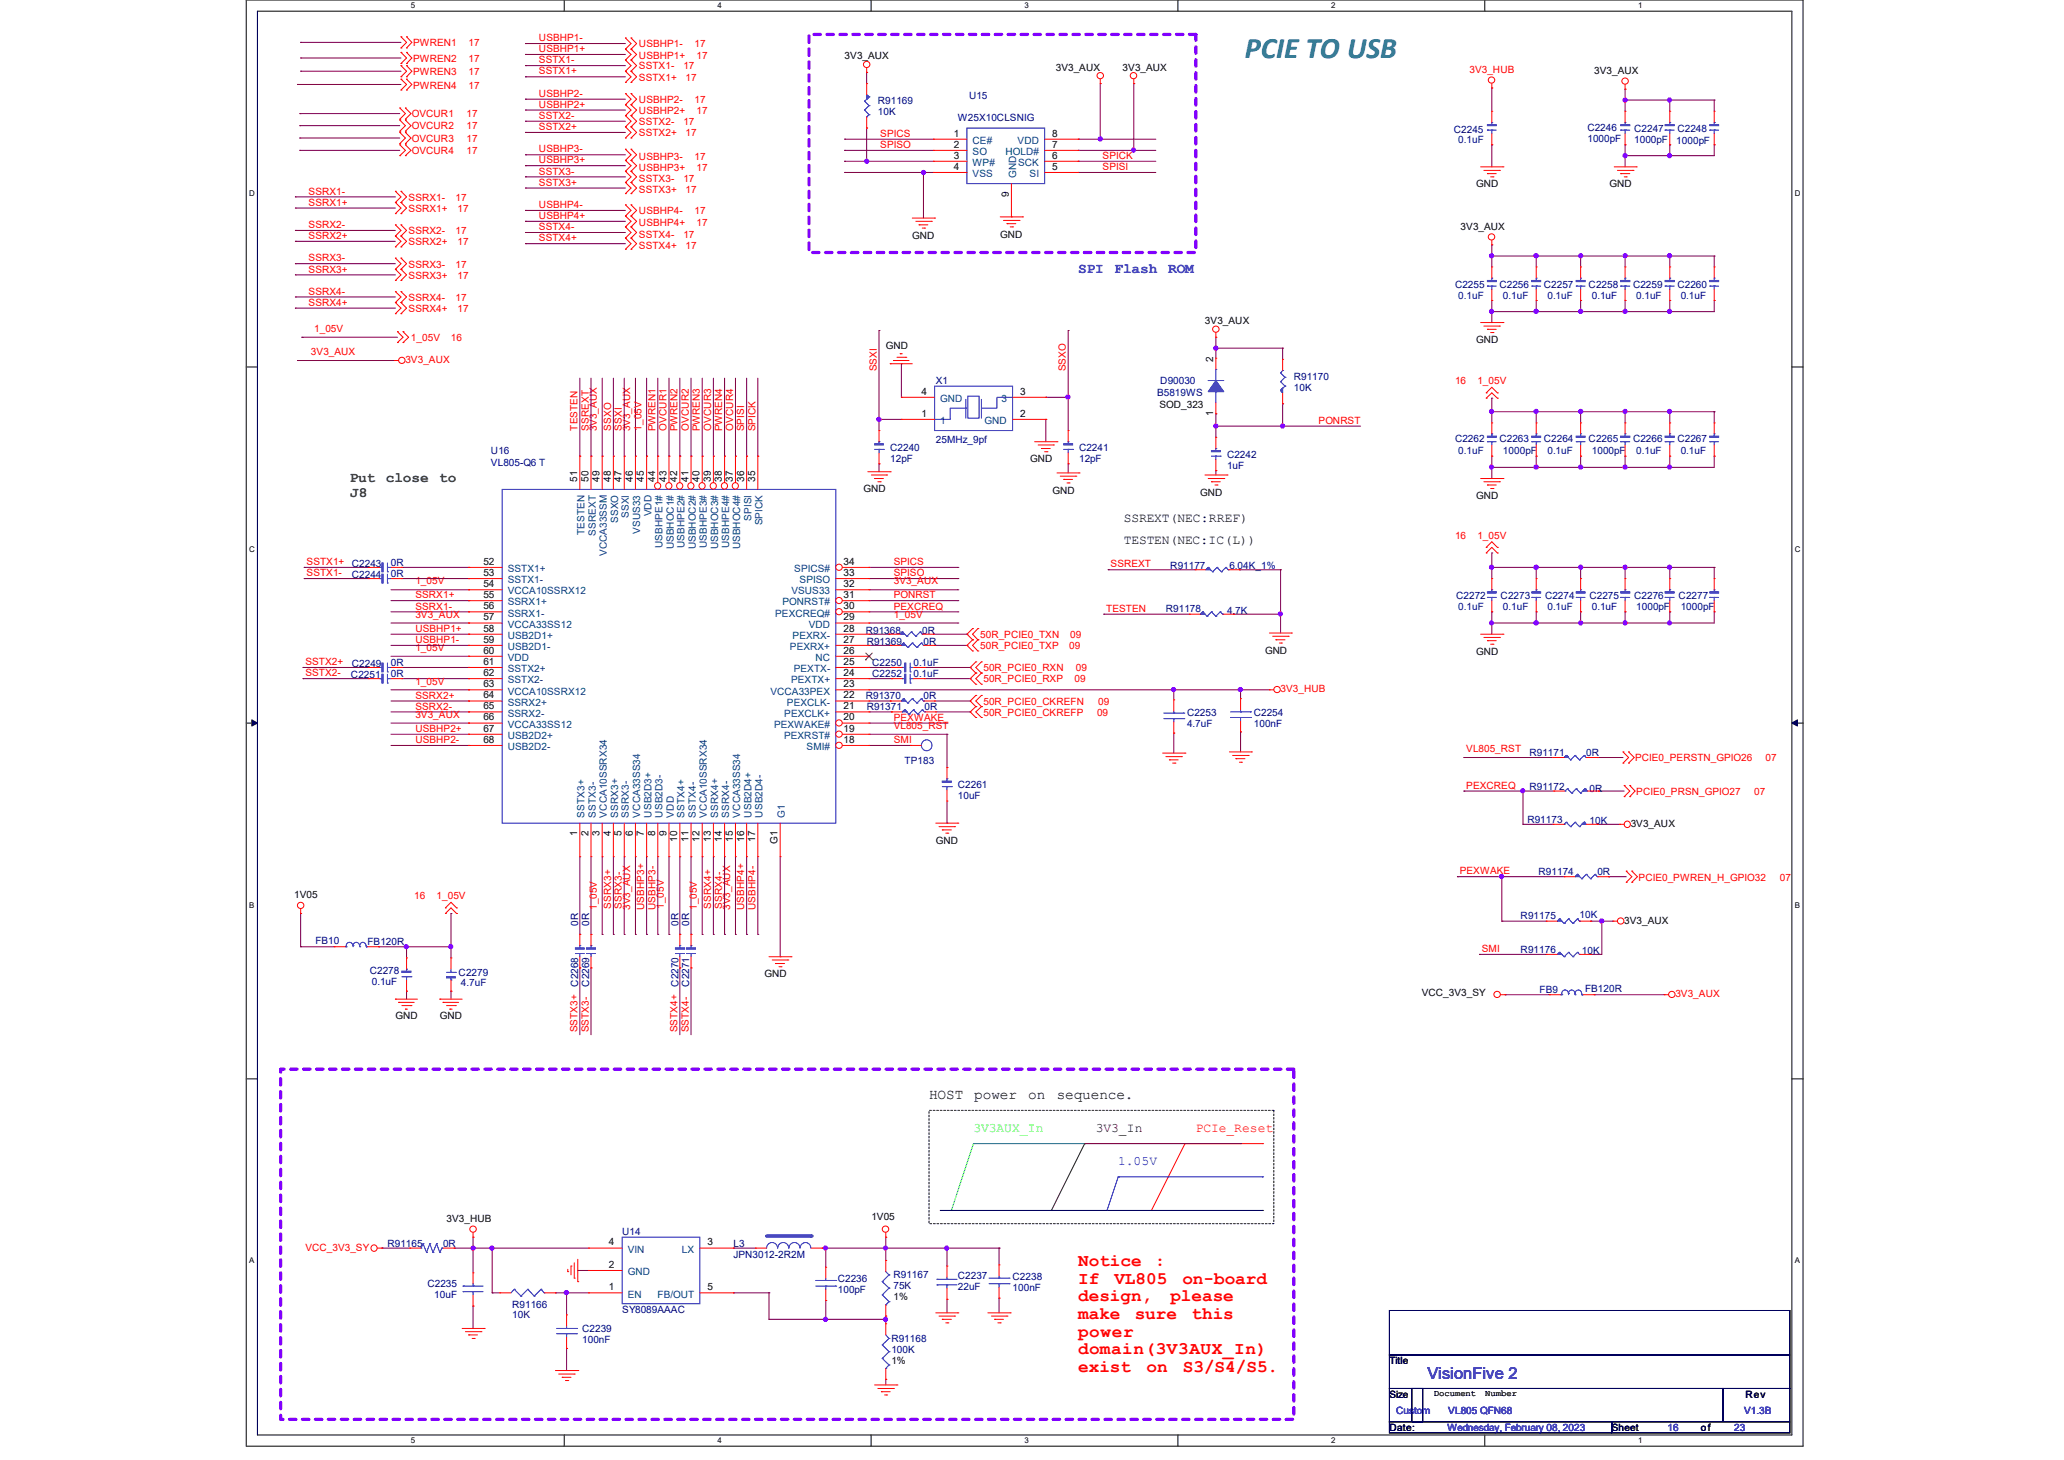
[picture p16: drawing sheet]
<svg xmlns="http://www.w3.org/2000/svg" width="297mm" height="210mm" viewBox="0 0 297 210" stroke-linecap="round" stroke-linejoin="round" font-family="sans-serif">
<defs><g id="words">
<text font-size="4.3" fill="#008080" x="179.2" y="8.4">PCIE TO USB</text>
<g font-size="2.5" fill="#f00">
<text x="155.2" y="182.1">Notice</text>
<text x="155.2" y="184.7">If</text>
<text x="160.4" y="184.7">VL805</text>
<text x="166.2" y="182.1">:</text>
<text x="170.1" y="184.7">on-board</text>
<text x="155.2" y="187.2">design,</text>
<text x="155.2" y="189.7">make</text>
<text x="163.3" y="189.7">sure</text>
<text x="168.4" y="187.2">please</text>
<text x="171.5" y="189.7">this</text>
<text x="155.2" y="192.3">power</text>
<text x="155.2" y="194.8">domain(3V3AUX_In)</text>
<text x="155.2" y="197.4">exist</text>
<text x="165" y="197.4">on</text>
<text x="170.2" y="197.4">S3/S4/S5.</text>
</g>
<text font-size="2.4" fill="#00f" x="205.4" y="198.4">VisionFive 2</text>
<g font-size="2.1" fill="#00f">
<text x="155.2" y="39.3">SPI</text>
<text x="160.4" y="39.3">Flash</text>
<text x="168.1" y="39.3">ROM</text>
</g>
<g font-size="2.1" fill="#008000">
<text x="50.3" y="69.4">Put</text>
<text x="50.3" y="71.5">J8</text>
<text x="55.5" y="69.4">close</text>
<text x="63.2" y="69.4">to</text>
</g>
<g font-size="2.1">
<text x="133.7" y="158.1">HOST</text>
<text x="140.2" y="158.1">power</text>
<text x="148" y="158.1">on</text>
<text x="152.1" y="158.1">sequence.</text>
</g>
<g font-size="1.9">
<text x="161.7" y="75.1">SSREXT(NEC:RREF)</text>
<text x="161.7" y="78.3">TESTEN(NEC:IC(L))</text>
</g>
<text font-size="1.9" fill="#0f0" x="140.1" y="162.8">3V3AUX_In</text>
<text font-size="1.9" fill="#400000" x="157.7" y="162.8">3V3_In</text>
<text font-size="1.9" fill="#00f" x="160.9" y="167.6">1.05V</text>
<text font-size="1.9" fill="#f00" x="172.1" y="162.8">PCIe_Reset</text>
<g font-size="1.4" fill="#f00">
<text x="77.6" y="5.9">USBHP1-</text>
<text x="59.4" y="6.6">PWREN1</text>
<text x="59.4" y="8.9">PWREN2</text>
<text x="59.4" y="10.8">PWREN3</text>
<text x="67.4" y="6.6">17</text>
<text x="67.4" y="8.9">17</text>
<text x="67.4" y="10.8">17</text>
<text x="77.6" y="7.5">USBHP1+</text>
<text x="77.6" y="10.7">SSTX1+</text>
<text x="77.6" y="9.1">SSTX1-</text>
<text x="91.9" y="11.6">SSTX1+</text>
<text x="91.9" y="10">SSTX1-</text>
<text x="91.9" y="6.8">USBHP1-</text>
<text x="91.9" y="8.4">USBHP1+</text>
<text x="98.3" y="10">17</text>
<text x="98.6" y="11.6">17</text>
<text x="99.9" y="6.8">17</text>
<text x="100.2" y="8.4">17</text>
<text x="211.5" y="10.5">3V3_HUB</text>
<text x="59.3" y="16.9">OVCUR1</text>
<text x="59.4" y="12.7">PWREN4</text>
<text x="67.1" y="16.9">17</text>
<text x="67.4" y="12.7">17</text>
<text x="77.6" y="13.9">USBHP2-</text>
<text x="77.6" y="15.5">USBHP2+</text>
<text x="77.6" y="17.1">SSTX2-</text>
<text x="91.9" y="14.8">USBHP2-</text>
<text x="91.9" y="16.4">USBHP2+</text>
<text x="91.9" y="18">SSTX2-</text>
<text x="98.3" y="18">17</text>
<text x="99.9" y="14.8">17</text>
<text x="100.2" y="16.4">17</text>
<text x="59.3" y="18.6">OVCUR2</text>
<text x="59.3" y="20.4">OVCUR3</text>
<text x="59.3" y="22.2">OVCUR4</text>
<text x="67.1" y="18.6">17</text>
<text x="67.1" y="20.4">17</text>
<text x="67.1" y="22.2">17</text>
<text x="77.6" y="18.7">SSTX2+</text>
<text x="77.6" y="23.5">USBHP3+</text>
<text x="77.6" y="21.9">USBHP3-</text>
<text x="91.9" y="19.6">SSTX2+</text>
<text x="91.9" y="23">USBHP3-</text>
<text x="98.6" y="19.6">17</text>
<text x="99.9" y="23">17</text>
<text x="126.7" y="19.7">SPICS</text>
<text x="126.7" y="21.3">SPISO</text>
<text x="158.7" y="22.9">SPICK</text>
<text x="44.4" y="29.6">SSRX1+</text>
<text x="44.4" y="28">SSRX1-</text>
<text x="58.8" y="28.9">SSRX1-</text>
<text x="65.5" y="28.9">17</text>
<text x="77.6" y="29.9">USBHP4-</text>
<text x="77.6" y="26.7">SSTX3+</text>
<text x="77.6" y="25.1">SSTX3-</text>
<text x="91.9" y="26.2">SSTX3-</text>
<text x="91.9" y="27.8">SSTX3+</text>
<text x="91.9" y="24.6">USBHP3+</text>
<text x="98.3" y="26.2">17</text>
<text x="98.6" y="27.8">17</text>
<text x="100.2" y="24.6">17</text>
<text x="158.7" y="24.5">SPISI</text>
<text x="44.4" y="32.8">SSRX2-</text>
<text x="44.4" y="34.4">SSRX2+</text>
<text x="58.8" y="30.5">SSRX1+</text>
<text x="58.8" y="35.3">SSRX2+</text>
<text x="58.8" y="33.7">SSRX2-</text>
<text x="65.5" y="33.7">17</text>
<text x="65.8" y="30.5">17</text>
<text x="65.8" y="35.3">17</text>
<text x="77.6" y="31.5">USBHP4+</text>
<text x="77.6" y="34.7">SSTX4+</text>
<text x="77.6" y="33.1">SSTX4-</text>
<text x="91.9" y="32.6">USBHP4+</text>
<text x="91.9" y="30.8">USBHP4-</text>
<text x="91.9" y="34.2">SSTX4-</text>
<text x="91.9" y="35.8">SSTX4+</text>
<text x="98.3" y="34.2">17</text>
<text x="98.6" y="35.8">17</text>
<text x="99.9" y="30.8">17</text>
<text x="100.2" y="32.6">17</text>
<text x="44.4" y="37.6">SSRX3-</text>
<text x="44.4" y="39.2">SSRX3+</text>
<text x="58.8" y="40.1">SSRX3+</text>
<text x="58.8" y="38.5">SSRX3-</text>
<text x="65.5" y="38.5">17</text>
<text x="65.8" y="40.1">17</text>
<text x="44.4" y="42.4">SSRX4-</text>
<text x="44.4" y="44">SSRX4+</text>
<text x="45.2" y="47.8">1_05V</text>
<text x="58.8" y="44.9">SSRX4+</text>
<text x="58.8" y="43.3">SSRX4-</text>
<text x="65.5" y="43.3">17</text>
<text x="65.8" y="44.9">17</text>
<text x="44.7" y="51.1">3V3_AUX</text>
<text x="58.3" y="52.2">3V3_AUX</text>
<text x="59.1" y="49.1">1_05V</text>
<text x="64.9" y="49.1">16</text>
<text x="126.2" y="53.4" transform="rotate(-90 126.2 53.4)">SSXI</text>
<text x="153.4" y="53.4" transform="rotate(-90 153.4 53.4)">SSXO</text>
<text x="209.4" y="55.3">16</text>
<text x="212.6" y="55.3">1_05V</text>
<text x="83.1" y="61.9" transform="rotate(-90 83.1 61.9)">TESTEN</text>
<text x="84.7" y="61.9" transform="rotate(-90 84.7 61.9)">SSREXT</text>
<text x="85.9" y="62.1" transform="rotate(-90 85.9 62.1)">3V3_AUX</text>
<text x="87.9" y="61.9" transform="rotate(-90 87.9 61.9)">SSXO</text>
<text x="89.5" y="61.9" transform="rotate(-90 89.5 61.9)">SSXI</text>
<text x="90.7" y="62.1" transform="rotate(-90 90.7 62.1)">3V3_AUX</text>
<text x="92.3" y="61.9" transform="rotate(-90 92.3 61.9)">1_05V</text>
<text x="94.3" y="62.1" transform="rotate(-90 94.3 62.1)">PWREN1</text>
<text x="95.9" y="61.9" transform="rotate(-90 95.9 61.9)">OVCUR1</text>
<text x="97.5" y="62.1" transform="rotate(-90 97.5 62.1)">PWREN2</text>
<text x="99.1" y="61.9" transform="rotate(-90 99.1 61.9)">OVCUR2</text>
<text x="100.7" y="62.1" transform="rotate(-90 100.7 62.1)">PWREN3</text>
<text x="102.3" y="61.9" transform="rotate(-90 102.3 61.9)">OVCUR3</text>
<text x="103.9" y="62.1" transform="rotate(-90 103.9 62.1)">PWREN4</text>
<text x="105.5" y="61.9" transform="rotate(-90 105.5 61.9)">OVCUR4</text>
<text x="107.1" y="62.1" transform="rotate(-90 107.1 62.1)">SPISI</text>
<text x="108.7" y="62.1" transform="rotate(-90 108.7 62.1)">SPICK</text>
<text x="189.7" y="61">PONRST</text>
<text x="209.4" y="77.5">16</text>
<text x="212.6" y="77.5">1_05V</text>
<text x="44.1" y="82.9">SSTX1-</text>
<text x="44.1" y="81.3">SSTX1+</text>
<text x="128.6" y="81.3">SPICS</text>
<text x="128.6" y="82.9">SPISO</text>
<text x="159.8" y="81.6">SSREXT</text>
<text x="59.8" y="86.1">SSRX1+</text>
<text x="59.8" y="84.1">1_05V</text>
<text x="59.8" y="87.7">SSRX1-</text>
<text x="59.8" y="88.9">3V3_AUX</text>
<text x="128.6" y="87.7">PEXCREQ</text>
<text x="128.6" y="88.9">1_05V</text>
<text x="128.6" y="84.1">3V3_AUX</text>
<text x="128.6" y="86.1">PONRST</text>
<text x="159.2" y="88">TESTEN</text>
<text x="43.9" y="95.7">SSTX2+</text>
<text x="59.8" y="93.6">1_05V</text>
<text x="59.8" y="92.5">USBHP1-</text>
<text x="59.8" y="90.9">USBHP1+</text>
<text x="141.1" y="93.4">50R_PCIE0_TXP</text>
<text x="141.1" y="91.8">50R_PCIE0_TXN</text>
<text x="153.8" y="93.4">09</text>
<text x="154" y="91.8">09</text>
<text x="43.9" y="97.3">SSTX2-</text>
<text x="59.8" y="100.5">SSRX2+</text>
<text x="59.8" y="98.5">1_05V</text>
<text x="141.5" y="96.6">50R_PCIE0_RXN</text>
<text x="141.5" y="98.2">50R_PCIE0_RXP</text>
<text x="141.5" y="101.4">50R_PCIE0_CKREFN</text>
<text x="154.6" y="98.2">09</text>
<text x="154.8" y="96.6">09</text>
<text x="158" y="101.4">09</text>
<text x="184.3" y="99.6">3V3_HUB</text>
<text x="59.8" y="105.3">USBHP2+</text>
<text x="59.8" y="102.1">SSRX2-</text>
<text x="59.8" y="103.3">3V3_AUX</text>
<text x="59.8" y="106.9">USBHP2-</text>
<text x="128.6" y="103.7">PEXWAKE</text>
<text x="128.6" y="106.9">SMI</text>
<text x="128.6" y="104.9">VL805_RST</text>
<text x="141.5" y="103">50R_PCIE0_CKREFP</text>
<text x="157.9" y="103">09</text>
<text x="211" y="108.2">VL805_RST</text>
<text x="211" y="113.5">PEXCREQ</text>
<text x="235.3" y="109.5">PCIE0_PERSTN_GPIO26</text>
<text x="254" y="109.5">07</text>
<text x="235.5" y="114.3">PCIE0_PRSN_GPIO27</text>
<text x="252.4" y="114.3">07</text>
<text x="210.1" y="125.8">PEXWAKE</text>
<text x="59.6" y="129.4">16</text>
<text x="62.8" y="129.4">1_05V</text>
<text x="85.9" y="130.9" transform="rotate(-90 85.9 130.9)">1_05V</text>
<text x="87.9" y="130.7" transform="rotate(-90 87.9 130.7)">SSRX3+</text>
<text x="89.5" y="130.7" transform="rotate(-90 89.5 130.7)">SSRX3-</text>
<text x="90.7" y="130.9" transform="rotate(-90 90.7 130.9)">3V3_AUX</text>
<text x="92.7" y="130.9" transform="rotate(-90 92.7 130.9)">USBHP3+</text>
<text x="94.3" y="130.9" transform="rotate(-90 94.3 130.9)">USBHP3-</text>
<text x="95.5" y="130.7" transform="rotate(-90 95.5 130.7)">1_05V</text>
<text x="100.3" y="130.9" transform="rotate(-90 100.3 130.9)">1_05V</text>
<text x="102.3" y="130.7" transform="rotate(-90 102.3 130.7)">SSRX4+</text>
<text x="103.9" y="130.7" transform="rotate(-90 103.9 130.7)">SSRX4-</text>
<text x="105.1" y="130.9" transform="rotate(-90 105.1 130.9)">3V3_AUX</text>
<text x="107.1" y="130.9" transform="rotate(-90 107.1 130.9)">USBHP4+</text>
<text x="108.7" y="130.9" transform="rotate(-90 108.7 130.9)">USBHP4-</text>
<text x="235.8" y="126.7">PCIE0_PWREN_H_GPIO32</text>
<text x="256.1" y="126.7">07</text>
<text x="213.2" y="137">SMI</text>
<text x="241.1" y="143.5">3V3_AUX</text>
<text x="83.1" y="148.5" transform="rotate(-90 83.1 148.5)">SSTX3+</text>
<text x="84.7" y="148.5" transform="rotate(-90 84.7 148.5)">SSTX3-</text>
<text x="97.5" y="148.5" transform="rotate(-90 97.5 148.5)">SSTX4+</text>
<text x="99.1" y="148.5" transform="rotate(-90 99.1 148.5)">SSTX4-</text>
<text x="43.9" y="180">VCC_3V3_SY</text>
</g>
<g font-size="1.4">
<text x="121.5" y="8.6">3V3_AUX</text>
<text x="151.9" y="10.2">3V3_AUX</text>
<text x="161.5" y="10.2">3V3_AUX</text>
<text x="229.4" y="10.6">3V3_AUX</text>
<text x="137.2" y="19.6">1</text>
<text x="137.2" y="21.3">2</text>
<text x="137.2" y="22.8">3</text>
<text x="151.4" y="22.8">6</text>
<text x="151.4" y="21.3">7</text>
<text x="151.4" y="19.6">8</text>
<text x="137.2" y="24.4">4</text>
<text x="145.2" y="28.3" transform="rotate(-90 145.2 28.3)">9</text>
<text x="151.4" y="24.4">5</text>
<text x="212.4" y="27">GND</text>
<text x="231.6" y="27">GND</text>
<text x="131.3" y="34.3">GND</text>
<text x="143.9" y="34.2">GND</text>
<text x="210.2" y="33.1">3V3_AUX</text>
<text x="173.4" y="46.7">3V3_AUX</text>
<text x="127.5" y="50.2">GND</text>
<text x="174.6" y="52" transform="rotate(-90 174.6 52)">2</text>
<text x="212.4" y="49.4">GND</text>
<text x="132.6" y="56.8">4</text>
<text x="132.6" y="59.9">1</text>
<text x="146.8" y="56.8">3</text>
<text x="146.8" y="59.9">2</text>
<text x="166.8" y="58.6">SOD_323</text>
<text x="174.6" y="59.9" transform="rotate(-90 174.6 59.9)">1</text>
<text x="83.1" y="69.3" transform="rotate(-90 83.1 69.3)">51</text>
<text x="84.7" y="69.3" transform="rotate(-90 84.7 69.3)">50</text>
<text x="86.3" y="69.3" transform="rotate(-90 86.3 69.3)">49</text>
<text x="87.9" y="69.3" transform="rotate(-90 87.9 69.3)">48</text>
<text x="89.5" y="69.3" transform="rotate(-90 89.5 69.3)">47</text>
<text x="91.1" y="69.3" transform="rotate(-90 91.1 69.3)">46</text>
<text x="92.7" y="69.3" transform="rotate(-90 92.7 69.3)">45</text>
<text x="94.3" y="69.3" transform="rotate(-90 94.3 69.3)">44</text>
<text x="95.9" y="69.3" transform="rotate(-90 95.9 69.3)">43</text>
<text x="97.5" y="69.3" transform="rotate(-90 97.5 69.3)">42</text>
<text x="99.1" y="69.3" transform="rotate(-90 99.1 69.3)">41</text>
<text x="100.7" y="69.3" transform="rotate(-90 100.7 69.3)">40</text>
<text x="102.3" y="69.3" transform="rotate(-90 102.3 69.3)">39</text>
<text x="103.9" y="69.3" transform="rotate(-90 103.9 69.3)">38</text>
<text x="105.5" y="69.3" transform="rotate(-90 105.5 69.3)">37</text>
<text x="107.1" y="69.3" transform="rotate(-90 107.1 69.3)">36</text>
<text x="108.7" y="69.3" transform="rotate(-90 108.7 69.3)">35</text>
<text x="124.2" y="70.8">GND</text>
<text x="148.3" y="66.5">GND</text>
<text x="151.5" y="71">GND</text>
<text x="172.7" y="71.3">GND</text>
<text x="212.4" y="71.8">GND</text>
<text x="69.6" y="81.2">52</text>
<text x="69.6" y="82.8">53</text>
<text x="121.4" y="81.2">34</text>
<text x="121.4" y="82.8">33</text>
<text x="69.6" y="84.5">54</text>
<text x="69.6" y="86">55</text>
<text x="69.6" y="87.6">56</text>
<text x="69.6" y="89.2">57</text>
<text x="121.4" y="84.5">32</text>
<text x="121.4" y="89.2">29</text>
<text x="121.4" y="87.6">30</text>
<text x="121.4" y="86">31</text>
<text x="69.6" y="94">60</text>
<text x="69.6" y="90.8">58</text>
<text x="69.6" y="92.5">59</text>
<text x="69.6" y="95.6">61</text>
<text x="121.4" y="95.6">25</text>
<text x="121.4" y="94">26</text>
<text x="121.4" y="90.8">28</text>
<text x="121.4" y="92.5">27</text>
<text x="182" y="94">GND</text>
<text x="212.4" y="94.2">GND</text>
<text x="69.6" y="97.2">62</text>
<text x="69.6" y="98.9">63</text>
<text x="69.6" y="100.5">64</text>
<text x="121.4" y="97.2">24</text>
<text x="121.4" y="98.9">23</text>
<text x="121.4" y="100.5">22</text>
<text x="69.6" y="102">65</text>
<text x="69.6" y="103.6">66</text>
<text x="69.6" y="105.2">67</text>
<text x="69.6" y="106.9">68</text>
<text x="121.4" y="102">21</text>
<text x="121.4" y="105.2">19</text>
<text x="121.4" y="103.6">20</text>
<text x="121.4" y="106.9">18</text>
<text x="234.7" y="119">3V3_AUX</text>
<text x="83.1" y="120.3" transform="rotate(-90 83.1 120.3)">1</text>
<text x="84.7" y="120.3" transform="rotate(-90 84.7 120.3)">2</text>
<text x="86.3" y="120.3" transform="rotate(-90 86.3 120.3)">3</text>
<text x="87.9" y="120.3" transform="rotate(-90 87.9 120.3)">4</text>
<text x="89.5" y="120.3" transform="rotate(-90 89.5 120.3)">5</text>
<text x="91.1" y="120.3" transform="rotate(-90 91.1 120.3)">6</text>
<text x="92.7" y="120.3" transform="rotate(-90 92.7 120.3)">7</text>
<text x="94.3" y="120.3" transform="rotate(-90 94.3 120.3)">8</text>
<text x="95.9" y="120.3" transform="rotate(-90 95.9 120.3)">9</text>
<text x="97.5" y="121.1" transform="rotate(-90 97.5 121.1)">10</text>
<text x="99.1" y="121.1" transform="rotate(-90 99.1 121.1)">11</text>
<text x="100.7" y="121.1" transform="rotate(-90 100.7 121.1)">12</text>
<text x="102.3" y="121.1" transform="rotate(-90 102.3 121.1)">13</text>
<text x="103.9" y="121.1" transform="rotate(-90 103.9 121.1)">14</text>
<text x="105.5" y="121.1" transform="rotate(-90 105.5 121.1)">15</text>
<text x="107.1" y="121.1" transform="rotate(-90 107.1 121.1)">16</text>
<text x="108.7" y="121.1" transform="rotate(-90 108.7 121.1)">17</text>
<text x="111.9" y="121.4" transform="rotate(-90 111.9 121.4)">G1</text>
<text x="134.7" y="121.4">GND</text>
<text x="42.3" y="129.2">1V05</text>
<text x="233.7" y="132.9">3V3_AUX</text>
<text x="110" y="140.6">GND</text>
<text x="204.6" y="143.3">VCC_3V3_SY</text>
<text x="56.9" y="146.6">GND</text>
<text x="63.3" y="146.6">GND</text>
<text x="64.3" y="175.8">3V3_HUB</text>
<text x="87.6" y="179.2">4</text>
<text x="101.8" y="179.2">3</text>
<text x="125.4" y="175.5">1V05</text>
<text x="87.6" y="185.6">1</text>
<text x="87.6" y="182.4">2</text>
<text x="101.8" y="185.6">5</text>
<text x="128.6" y="187">1%</text>
<text x="128.3" y="196.3">1%</text>
<text x="199.9" y="196.3">Title</text>
<text x="199.9" y="201.1">Size</text>
<text x="251.2" y="201.1">Rev</text>
<text x="199.9" y="205.9">Date:</text>
<text x="231.9" y="205.9">Sheet</text>
<text x="244.7" y="205.9">of</text>
</g>
<g font-size="1.4" fill="#000080">
<text x="126.3" y="15">R91169</text>
<text x="126.3" y="16.6">10K</text>
<text x="137.8" y="17.4">W25X10CLSNIG</text>
<text x="139.4" y="14.2">U15</text>
<text x="209.2" y="19.1">C2245</text>
<text x="209.8" y="20.6">0.1uF</text>
<text x="228.4" y="18.8">C2246</text>
<text x="228.4" y="20.4">1000pF</text>
<text x="235.2" y="19">C2247</text>
<text x="235.2" y="20.6">1000pF</text>
<text x="241.2" y="20.7">1000pF</text>
<text x="241.4" y="19">C2248</text>
<text x="209.4" y="41.4">C2255</text>
<text x="215.8" y="41.4">C2256</text>
<text x="222.2" y="41.4">C2257</text>
<text x="228.6" y="41.4">C2258</text>
<text x="235" y="41.4">C2259</text>
<text x="241.4" y="41.4">C2260</text>
<text x="209.8" y="43">0.1uF</text>
<text x="216.3" y="43">0.1uF</text>
<text x="222.7" y="43">0.1uF</text>
<text x="229.1" y="43">0.1uF</text>
<text x="235.5" y="43">0.1uF</text>
<text x="241.9" y="43">0.1uF</text>
<text x="134.7" y="55.3">X1</text>
<text x="166.5" y="56.9">B5819WS</text>
<text x="167" y="55.3">D90030</text>
<text x="186.2" y="54.7">R91170</text>
<text x="186.2" y="56.3">10K</text>
<text x="70.7" y="65.4">U16</text>
<text x="128.1" y="64.9">C2240</text>
<text x="134.7" y="63.8">25MHz_9pf</text>
<text x="155.3" y="64.9">C2241</text>
<text x="176.6" y="65.9">C2242</text>
<text x="209.4" y="63.6">C2262</text>
<text x="209.8" y="65.4">0.1uF</text>
<text x="215.8" y="63.6">C2263</text>
<text x="216.3" y="65.4">1000pF</text>
<text x="222.2" y="63.6">C2264</text>
<text x="222.7" y="65.4">0.1uF</text>
<text x="228.6" y="63.6">C2265</text>
<text x="229.1" y="65.4">1000pF</text>
<text x="235" y="63.6">C2266</text>
<text x="235.5" y="65.4">0.1uF</text>
<text x="241.4" y="63.6">C2267</text>
<text x="241.9" y="65.4">0.1uF</text>
<text x="70.7" y="67">VL805-Q6 T</text>
<text x="128.1" y="66.5">12pF</text>
<text x="155.3" y="66.5">12pF</text>
<text x="176.6" y="67.4">1uF</text>
<text x="50.6" y="83.1">C2244</text>
<text x="50.6" y="81.5">C2243</text>
<text x="56.3" y="83">0R</text>
<text x="56.3" y="81.4">0R</text>
<text x="168.4" y="81.9">R91177</text>
<text x="176.9" y="81.9">6.04K_1%</text>
<text x="167.8" y="88.1">R91178</text>
<text x="176.6" y="88.3">4.7K</text>
<text x="209.6" y="86.2">C2272</text>
<text x="209.8" y="87.8">0.1uF</text>
<text x="215.9" y="86.2">C2273</text>
<text x="216.3" y="87.8">0.1uF</text>
<text x="222.3" y="86.2">C2274</text>
<text x="222.7" y="87.8">0.1uF</text>
<text x="228.7" y="86.2">C2275</text>
<text x="229.1" y="87.8">0.1uF</text>
<text x="235.2" y="86.2">C2276</text>
<text x="235.5" y="87.8">1000pF</text>
<text x="241.6" y="86.2">C2277</text>
<text x="241.9" y="87.8">1000pF</text>
<text x="50.6" y="95.9">C2249</text>
<text x="56.3" y="95.8">0R</text>
<text x="124.6" y="91.1">R91368</text>
<text x="124.7" y="92.8">R91369</text>
<text x="125.5" y="95.8">C2250</text>
<text x="131.4" y="95.8">0.1uF</text>
<text x="132.7" y="91.1">0R</text>
<text x="132.9" y="92.8">0R</text>
<text x="50.5" y="97.5">C2251</text>
<text x="56.3" y="97.4">0R</text>
<text x="124.6" y="100.6">R91370</text>
<text x="125.5" y="97.4">C2252</text>
<text x="131.4" y="97.4">0.1uF</text>
<text x="132.9" y="100.6">0R</text>
<text x="124.7" y="102.2">R91371</text>
<text x="133.1" y="102.2">0R</text>
<text x="170.8" y="103">C2253</text>
<text x="170.8" y="104.6">4.7uF</text>
<text x="180.4" y="103">C2254</text>
<text x="180.4" y="104.6">100nF</text>
<text x="130.2" y="109.9">TP183</text>
<text x="137.8" y="113.4">C2261</text>
<text x="220.1" y="113.7">R91172</text>
<text x="220.1" y="108.8">R91171</text>
<text x="228.3" y="108.8">0R</text>
<text x="228.7" y="113.9">0R</text>
<text x="137.8" y="115">10uF</text>
<text x="219.8" y="118.3">R91173</text>
<text x="228.7" y="118.5">10K</text>
<text x="221.4" y="125.9">R91174</text>
<text x="229.9" y="125.9">0R</text>
<text x="45.4" y="135.8">FB10</text>
<text x="52.9" y="135.9">FB120R</text>
<text x="83.2" y="133.1" transform="rotate(-90 83.2 133.1)">0R</text>
<text x="84.8" y="133.1" transform="rotate(-90 84.8 133.1)">0R</text>
<text x="97.6" y="133.1" transform="rotate(-90 97.6 133.1)">0R</text>
<text x="99.2" y="133.1" transform="rotate(-90 99.2 133.1)">0R</text>
<text x="218.8" y="137.1">R91176</text>
<text x="218.8" y="132.3">R91175</text>
<text x="227.3" y="132.1">10K</text>
<text x="227.6" y="137.2">10K</text>
<text x="53.2" y="140.1">C2278</text>
<text x="53.5" y="141.7">0.1uF</text>
<text x="66" y="140.4">C2279</text>
<text x="66.3" y="141.9">4.7uF</text>
<text x="83.2" y="141.9" transform="rotate(-90 83.2 141.9)">C2268</text>
<text x="84.8" y="141.9" transform="rotate(-90 84.8 141.9)">C2269</text>
<text x="97.6" y="141.9" transform="rotate(-90 97.6 141.9)">C2270</text>
<text x="99.2" y="141.9" transform="rotate(-90 99.2 141.9)">C2271</text>
<text x="221.5" y="142.8">FB9</text>
<text x="228.1" y="142.7">FB120R</text>
<text x="55.8" y="179.3">R91165</text>
<text x="63.8" y="179.3">0R</text>
<text x="89.5" y="177.7">U14</text>
<text x="105.5" y="179.3">L3</text>
<text x="61.5" y="185.1">C2235</text>
<text x="105.5" y="180.9">JPN3012-2R2M</text>
<text x="120.6" y="184.5">C2236</text>
<text x="128.6" y="183.8">R91167</text>
<text x="128.6" y="185.4">75K</text>
<text x="137.8" y="183.9">C2237</text>
<text x="137.8" y="185.6">22uF</text>
<text x="145.7" y="184.1">C2238</text>
<text x="145.7" y="185.7">100nF</text>
<text x="62.5" y="186.7">10uF</text>
<text x="73.7" y="188.1">R91166</text>
<text x="73.7" y="189.5">10K</text>
<text x="83.8" y="191.6">C2239</text>
<text x="89.5" y="188.9">SY8089AAAC</text>
<text x="120.6" y="186">100pF</text>
<text x="83.8" y="193.2">100nF</text>
<text x="128.3" y="193.1">R91168</text>
<text x="128.3" y="194.7">100K</text>
</g>
<g font-size="1.4" fill="#004080">
<text x="140" y="20.7">CE#</text>
<text x="140" y="22.3">SO</text>
<text x="140" y="23.9">WP#</text>
<text x="144.7" y="22.3">HOLD#</text>
<text x="146.4" y="20.7">VDD</text>
<text x="146.5" y="23.9">SCK</text>
<text x="140" y="25.5">VSS</text>
<text x="146.2" y="25.6" transform="rotate(-90 146.2 25.6)">GND</text>
<text x="148.2" y="25.5">SI</text>
<text x="135.3" y="57.8">GND</text>
<text x="144.1" y="57.8">3</text>
<text x="135.3" y="61">1</text>
<text x="141.7" y="61">GND</text>
<text x="84.1" y="77" transform="rotate(-90 84.1 77)">TESTEN</text>
<text x="85.7" y="77" transform="rotate(-90 85.7 77)">SSREXT</text>
<text x="88.9" y="75.2" transform="rotate(-90 88.9 75.2)">SSXO</text>
<text x="90.5" y="74.5" transform="rotate(-90 90.5 74.5)">SSXI</text>
<text x="92.1" y="76.8" transform="rotate(-90 92.1 76.8)">VSUS33</text>
<text x="93.7" y="74.3" transform="rotate(-90 93.7 74.3)">VDD</text>
<text x="108.1" y="74.9" transform="rotate(-90 108.1 74.9)">SPISI</text>
<text x="109.7" y="75.6" transform="rotate(-90 109.7 75.6)">SPICK</text>
<text x="73.1" y="82.3">SSTX1+</text>
<text x="73.1" y="83.9">SSTX1-</text>
<text x="87.3" y="80" transform="rotate(-90 87.3 80)">VCCA33SSM</text>
<text x="95.3" y="78.8" transform="rotate(-90 95.3 78.8)">USBHPE1#</text>
<text x="96.9" y="79" transform="rotate(-90 96.9 79)">USBHOC1#</text>
<text x="98.5" y="78.8" transform="rotate(-90 98.5 78.8)">USBHPE2#</text>
<text x="100.1" y="79" transform="rotate(-90 100.1 79)">USBHOC2#</text>
<text x="101.7" y="78.8" transform="rotate(-90 101.7 78.8)">USBHPE3#</text>
<text x="103.3" y="79" transform="rotate(-90 103.3 79)">USBHOC3#</text>
<text x="104.9" y="78.8" transform="rotate(-90 104.9 78.8)">USBHPE4#</text>
<text x="106.5" y="79" transform="rotate(-90 106.5 79)">USBHOC4#</text>
<text x="114.3" y="82.3">SPICS#</text>
<text x="115.1" y="83.9">SPISO</text>
<text x="73.1" y="85.5">VCCA10SSRX12</text>
<text x="73.1" y="87.1">SSRX1+</text>
<text x="73.1" y="88.7">SSRX1-</text>
<text x="111.5" y="88.7">PEXCREQ#</text>
<text x="112.6" y="87.1">PONRST#</text>
<text x="113.9" y="85.5">VSUS33</text>
<text x="73.1" y="95.1">VDD</text>
<text x="73.1" y="90.3">VCCA33SS12</text>
<text x="73.1" y="91.9">USB2D1+</text>
<text x="73.1" y="93.5">USB2D1-</text>
<text x="113.7" y="93.5">PEXRX+</text>
<text x="114" y="91.9">PEXRX-</text>
<text x="116.4" y="90.3">VDD</text>
<text x="117.3" y="95.1">NC</text>
<text x="73.1" y="96.7">SSTX2+</text>
<text x="73.1" y="98.3">SSTX2-</text>
<text x="73.1" y="99.9">VCCA10SSRX12</text>
<text x="73.1" y="101.5">SSRX2+</text>
<text x="110.9" y="99.9">VCCA33PEX</text>
<text x="113.2" y="101.5">PEXCLK-</text>
<text x="113.8" y="98.3">PEXTX+</text>
<text x="114.2" y="96.7">PEXTX-</text>
<text x="73.1" y="103.1">SSRX2-</text>
<text x="73.1" y="104.7">VCCA33SS12</text>
<text x="73.1" y="106.3">USB2D2+</text>
<text x="73.1" y="107.9">USB2D2-</text>
<text x="111.4" y="104.7">PEXWAKE#</text>
<text x="112.8" y="106.3">PEXRST#</text>
<text x="112.9" y="103.1">PEXCLK+</text>
<text x="116.1" y="107.9">SMI#</text>
<text x="84.1" y="117.6" transform="rotate(-90 84.1 117.6)">SSTX3+</text>
<text x="85.7" y="117.6" transform="rotate(-90 85.7 117.6)">SSTX3-</text>
<text x="87.3" y="117.6" transform="rotate(-90 87.3 117.6)">VCCA10SSRX34</text>
<text x="88.9" y="117.6" transform="rotate(-90 88.9 117.6)">SSRX3+</text>
<text x="90.5" y="117.6" transform="rotate(-90 90.5 117.6)">SSRX3-</text>
<text x="92.1" y="117.6" transform="rotate(-90 92.1 117.6)">VCCA33SS34</text>
<text x="93.7" y="117.6" transform="rotate(-90 93.7 117.6)">USB2D3+</text>
<text x="95.3" y="117.6" transform="rotate(-90 95.3 117.6)">USB2D3-</text>
<text x="96.9" y="117.6" transform="rotate(-90 96.9 117.6)">VDD</text>
<text x="98.5" y="117.6" transform="rotate(-90 98.5 117.6)">SSTX4+</text>
<text x="100.1" y="117.6" transform="rotate(-90 100.1 117.6)">SSTX4-</text>
<text x="101.7" y="117.6" transform="rotate(-90 101.7 117.6)">VCCA10SSRX34</text>
<text x="103.3" y="117.6" transform="rotate(-90 103.3 117.6)">SSRX4+</text>
<text x="104.9" y="117.6" transform="rotate(-90 104.9 117.6)">SSRX4-</text>
<text x="106.5" y="117.6" transform="rotate(-90 106.5 117.6)">VCCA33SS34</text>
<text x="108.1" y="117.6" transform="rotate(-90 108.1 117.6)">USB2D4+</text>
<text x="109.7" y="117.6" transform="rotate(-90 109.7 117.6)">USB2D4-</text>
<text x="112.9" y="117.6" transform="rotate(-90 112.9 117.6)">G1</text>
<text x="90.3" y="183.4">GND</text>
<text x="90.3" y="180.2">VIN</text>
<text x="98.1" y="180.2">LX</text>
<text x="90.3" y="186.7">EN</text>
<text x="94.6" y="186.7">FB/OUT</text>
</g>
<g font-size="1.4" fill="#00f">
<text x="200.9" y="203.3">Custom</text>
<text x="208.4" y="203.3">VL805 QFN68</text>
<text x="251" y="203.3">V1.3B</text>
<text x="208.3" y="205.9">Wednesday, February 08, 2023</text>
<text x="239.9" y="205.9">16</text>
<text x="249.6" y="205.9">23</text>
</g>
<g font-size="1.3">
<text x="206.3" y="200.8">Document</text>
<text x="213.7" y="200.8">Number</text>
</g>
<g font-size="1.1">
<text x="59.1" y="1.1">5</text>
<text x="103.3" y="1.1">4</text>
<text x="147.4" y="1.1">3</text>
<text x="191.6" y="1.1">2</text>
<text x="235.7" y="1.1">1</text>
<text x="35.9" y="28.2">D</text>
<text x="258.3" y="28.2">D</text>
<text x="35.9" y="79.3">C</text>
<text x="258.3" y="79.3">C</text>
<text x="35.9" y="130.6">B</text>
<text x="258.3" y="130.6">B</text>
<text x="35.9" y="181.7">A</text>
<text x="258.3" y="181.7">A</text>
<text x="59.1" y="207.6">5</text>
<text x="103.3" y="207.6">4</text>
<text x="147.4" y="207.6">3</text>
<text x="191.6" y="207.6">2</text>
<text x="235.7" y="207.6">1</text>
</g>
</g></defs>
<path d="M35.4 0h224.1v208h-224.1zM37 1.6h220.9v204.8h-220.9z" fill="none" stroke="#000" stroke-width=".14"/>
<g fill="#fff">
<path d="M59.1 .2h.6v1.2h-.6z"/>
<path d="M59.1 206.6h.6v1.2h-.6z"/>
</g>
<path d="M81.2 0v1.6M81.2 206.4v1.6" fill="none" stroke="#000" stroke-width=".14"/>
<g fill="#fff">
<path d="M103.3 .2h.5v1.2h-.5z"/>
<path d="M103.3 206.6h.5v1.2h-.5z"/>
</g>
<path d="M125.3 0v1.6M125.3 206.4v1.6" fill="none" stroke="#000" stroke-width=".14"/>
<g fill="#fff">
<path d="M147.4 .2h.6v1.2h-.6z"/>
<path d="M147.4 206.6h.6v1.2h-.6z"/>
</g>
<path d="M169.5 0v1.6M169.5 206.4v1.6" fill="none" stroke="#000" stroke-width=".14"/>
<g fill="#fff">
<path d="M191.6 .2h.6v1.2h-.6z"/>
<path d="M191.6 206.6h.6v1.2h-.6z"/>
</g>
<path d="M213.7 0v1.6M213.7 206.4v1.6" fill="none" stroke="#000" stroke-width=".14"/>
<g fill="#fff">
<path d="M235.7 .2h.6v1.2h-.6z"/>
<path d="M235.7 206.6h.6v1.2h-.6z"/>
<path d="M35.9 27.2h.7v1.2h-.7z"/>
<path d="M258.3 27.2h.7v1.2h-.7z"/>
<path d="M35.9 78.4h.7v1.1h-.7z"/>
<path d="M258.3 78.4h.7v1.1h-.7z"/>
</g>
<path d="M35.4 52.8h1.6M257.9 52.8h1.6" fill="none" stroke="#000" stroke-width=".14"/>
<g fill="#fff">
<path d="M35.9 129.6h.7v1.2h-.7z"/>
<path d="M258.3 129.6h.7v1.2h-.7z"/>
</g>
<path d="M35.4 104h1.6M257.9 104h1.6" fill="none" stroke="#000" stroke-width=".14"/>
<path d="M36.2 103.5l.8 .5-.8 .4zM257.9 104l.8-.5v.9z" fill="#000" stroke="#000" stroke-width=".14"/>
<g fill="#fff">
<path d="M35.9 180.8h.7v1.1h-.7z"/>
<path d="M258.3 180.8h.7v1.1h-.7z"/>
</g>
<path d="M35.4 155.2h1.6M257.9 155.2h1.6M135.3 174.1h46.4M181.7 174.1h.1M199.9 188.5h57.7v6.4h-57.7zM199.9 194.9h57.7v4.8h-57.7zM199.9 199.7h4.8v4.8h-4.8zM203.2 199.7h44.7v4.8h-44.7zM247.9 199.7h9.7v4.8h-9.7zM199.9 204.5h32v1.6h-32zM231.9 204.5h25.7v1.6h-25.7z" fill="none" stroke="#000" stroke-width=".14"/>
<path d="M156.1 164.5h.1M156.1 164.5l-4.8 9.6" fill="none" stroke="#400000" stroke-width=".14"/>
<path d="M140.1 164.5h.1M140.1 164.5h16M140.1 164.5l-3.2 9.6M156.1 164.5h.1" fill="none" stroke="#0f0" stroke-width=".14"/>
<g fill="none" stroke="#f00" stroke-width=".14">
<path d="M57.5 15.5h.1M57.5 17.1h.1M57.5 17.3h.1M57.5 18.9h.1M57.5 19h.1M57.5 15.5l.8 .8-.8 .8M57.5 17.3l.8 .8-.8 .8M57.5 19l.8 .9-.8 .8M57.7 5.3h.1M57.7 6.9h.1M57.7 7.5h.1M57.7 9.1h.1"/>
<path d="M57.7 9.4h.1M57.7 11h.1M57.7 11.4h.1M57.7 13h.1M57.7 5.3l.8 .8-.8 .8M57.7 7.5l.8 .8-.8 .8M57.7 9.4l.8 .8-.8 .8M57.7 11.4l.8 .7-.8 .9M58.3 15.5h.1M58.3 17.1h.1M58.3 17.3h.1M58.3 18.9h.1"/>
<path d="M58.3 19h.1M58.3 15.5l.8 .8-.8 .8M58.3 17.3l.8 .8-.8 .8M58.3 19l.8 .9-.8 .8M58.5 5.3h.1M58.5 6.9h.1M58.5 7.5h.1M58.5 9.1h.1M58.5 9.4h.1M58.5 11h.1M58.5 11.4h.1M58.5 13h.1"/>
<path d="M58.5 5.3l.8 .8-.8 .8M58.5 7.5l.8 .8-.8 .8M58.5 9.4l.8 .8-.8 .8M58.5 11.4l.8 .7-.8 .9M90 10.2h.1M90 11.9h.1M90 8.6h.1M90 18.2h.1M90 19.9h.1M90 13.5h.1M90 15.1h.1M90 5.5h.1"/>
<path d="M90 7.1h.1M90 16.6h.1M90 10.2l.8 .8-.8 .9M90 8.6l.8 .8-.8 .8M90 18.2l.8 .8-.8 .9M90 13.5l.8 .8-.8 .8M90 5.5l.8 .8-.8 .8M90 7.1l.8 .7-.8 .8M90 15.1l.8 .7-.8 .8M90 16.6l.8 .8-.8 .8M90.8 10.2h.1M90.8 11.9h.1"/>
<path d="M90.8 8.6h.1M90.8 18.2h.1M90.8 19.9h.1M90.8 13.5h.1M90.8 15.1h.1M90.8 5.5h.1M90.8 7.1h.1M90.8 16.6h.1M90.8 10.2l.8 .8-.8 .9M90.8 8.6l.8 .8-.8 .8M90.8 18.2l.8 .8-.8 .9M90.8 13.5l.8 .8-.8 .8"/>
<path d="M90.8 5.5l.8 .8-.8 .8M90.8 7.1l.8 .7-.8 .8M90.8 15.1l.8 .7-.8 .8M90.8 16.6l.8 .8-.8 .8M124.7 10.4h.1M124.7 9.8v.6M158.3 12h.1M158.3 11.4v.6M163.2 12h.1M163.2 11.4v.6M214.7 12.7h.1M214.7 12v.7"/>
<path d="M233.8 12.8h.1M233.8 16h.1M233.8 12.1v.7M233.8 16v1.6M233.8 19.2v1.6M56.9 27.5h.1M56.9 29.1h.1M56.9 30.7h.1M56.9 34h.1M56.9 35.5h.1M56.9 32.3h.1M56.9 38.7h.1"/>
<path d="M56.9 37.1h.1M56.9 27.5l.8 .8-.8 .8M56.9 29.1l.8 .8-.8 .8M56.9 34l.8 .7-.8 .8M56.9 32.3l.8 .8-.8 .9M56.9 38.7l.8 .8-.8 .8M56.9 37.1l.8 .8-.8 .8M57.5 20.7h.1M57.5 20.8h.1M57.5 22.4h.1M57.5 20.8l.8 .8-.8 .8M57.7 27.5h.1"/>
<path d="M57.7 29.1h.1M57.7 30.7h.1M57.7 34h.1M57.7 35.5h.1M57.7 32.3h.1M57.7 38.7h.1M57.7 37.1h.1M57.7 27.5l.8 .8-.8 .8M57.7 29.1l.8 .8-.8 .8M57.7 34l.8 .7-.8 .8M57.7 32.3l.8 .8-.8 .9M57.7 38.7l.8 .8-.8 .8"/>
<path d="M57.7 37.1l.8 .8-.8 .8M58.3 20.7h.1M58.3 20.8h.1M58.3 22.4h.1M58.3 20.8l.8 .8-.8 .8M90 26.2h.1M90 24.6h.1M90 32.6h.1M90 31.1h.1M90 29.5h.1M90 34.2h.1M90 35.9h.1"/>
<path d="M90 23.1h.1M90 21.5h.1M90 27.9h.1M90 24.6l.8 .8-.8 .8M90 31.1l.8 .7-.8 .8M90 29.5l.8 .8-.8 .8M90 32.6l.8 .8-.8 .8M90 34.2l.8 .9-.8 .8M90 21.5l.8 .8-.8 .8M90 26.2l.8 .9-.8 .8M90 23.1l.8 .7-.8 .8M90.8 26.2h.1"/>
<path d="M90.8 24.6h.1M90.8 32.6h.1M90.8 31.1h.1M90.8 29.5h.1M90.8 34.2h.1M90.8 35.9h.1M90.8 23.1h.1M90.8 21.5h.1M90.8 27.9h.1M90.8 24.6l.8 .8-.8 .8M90.8 31.1l.8 .7-.8 .8M90.8 29.5l.8 .8-.8 .8"/>
<path d="M90.8 32.6l.8 .8-.8 .8M90.8 34.2l.8 .9-.8 .8M90.8 21.5l.8 .8-.8 .8M90.8 26.2l.8 .9-.8 .8M90.8 23.1l.8 .7-.8 .8M131.3 31.4h3.2M131.8 31.8h2.2M132.2 32.3h.1M132.2 32.3h1.3M132.7 32.8h.4M133.1 32.8h.1M134 31.8h.1"/>
<path d="M134.5 31.4h.1M143.9 31.2h3.3M144.4 31.7h2.2M144.9 32.2h.1M144.9 32.2h1.3M145.4 32.6h.3M145.7 32.6h.1M146.6 31.7h.1M147.2 31.2h.1M213.1 24h3.2M213.5 24.5h2.3M214 25h.1"/>
<path d="M214 25h1.3M214.5 25.4h.3M214.7 35.2h.1M214.7 38.4h.1M214.7 34.6v.6M214.7 38.4v1.6M214.8 25.4h.1M215.8 24.5h.1M216.3 24h.1M232.3 24h3.2M232.7 24.5h2.3M233.2 25h.1"/>
<path d="M233.2 25h1.3M233.7 25.4h.3M233.8 20.8h.1M234 25.4h.1M235 24.5h.1M235.5 24h.1M56.7 51.9h.1M56.7 51.9h.7M56.9 40.3h.1M56.9 43.5h.1M56.9 45.1h.1M56.9 42h.1"/>
<path d="M56.9 43.5l.8 .8-.8 .8M56.9 42l.8 .7-.8 .8M57.2 47.7h.1M57.2 49.3h.1M57.2 47.7l.8 .8-.8 .8M57.7 40.3h.1M57.7 43.5h.1M57.7 45.1h.1M57.7 42h.1M57.7 43.5l.8 .8-.8 .8M57.7 42l.8 .7-.8 .8M58 47.7h.1"/>
<path d="M58 49.3h.1M58 47.7l.8 .8-.8 .8M128.1 52.3h.1M128.1 52.3h3.2M128.6 51.9h.1M128.6 51.9h2.2M129.1 51.4h1.2M129.5 50.9h.1M129.5 50.9h.3M129.7 57.1h.1M129.7 57.1h4.8M130.3 51.4h.1"/>
<path d="M145.7 57.1h4.8M150.5 57.1h.1M175 48.5h.1M175 47.8v.7M213.1 46.4h3.2M213.5 46.9h2.3M213.9 56.5h.1M213.9 57.3h.1M213.9 56.5l.8-.8 .8 .8M213.9 57.3l.8-.8 .8 .8M214 47.4h.1M214 47.4h1.3"/>
<path d="M214.5 47.8h.3M214.7 43.2h.1M214.7 41.6v1.6M214.8 47.8h.1M215.5 56.5h.1M215.5 57.3h.1M215.8 46.9h.1M216.3 46.4h.1M124.9 67.9h3.2M125.4 68.3h2.2M125.9 68.8h.1M125.9 68.8h1.2"/>
<path d="M126.3 69.3h.4M126.7 69.3h.1M127.6 68.3h.1M128.1 67.9h.1M129.7 60.3h.1M129.7 60.3h4.8M145.7 60.3h4.8M148.9 63.5h3.2M149.4 64h2.2M149.9 64.5h.1M149.9 64.5h1.2M150.3 65h.4"/>
<path d="M150.5 60.3h.1M150.7 65h.1M151.6 64h.1M152.1 63.5h.1M152.1 68h3.2M152.6 68.5h2.2M153.1 69h.1M153.1 69h1.2M153.5 69.5h.3M153.8 69.5h.1M154.8 68.5h.1M155.3 68h.1"/>
<path d="M173.4 68.3h3.2M173.9 68.8h2.2M174.3 69.3h.1M174.3 69.3h1.3M174.8 69.8h.3M175.1 69.8h.1M176.1 68.8h.1M176.6 68.3h.1M213.1 68.8h3.2M213.5 69.3h2.3M213.9 78.7h.1M213.9 79.5h.1"/>
<path d="M213.9 78.7l.8-.8 .8 .8M213.9 79.5l.8-.8 .8 .8M214 69.8h.1M214 69.8h1.3M214.5 70.3h.3M214.8 70.3h.1M215.5 78.7h.1M215.5 79.5h.1M215.8 69.3h.1M216.3 68.8h.1M221.1 60.8h.1M221.1 65.6h.1"/>
<path d="M221.1 60.8v1.6M221.1 64v1.6M128.3 97.6h.1M128.3 97.6h1.5M131.4 97.6h1.7M133.1 97.6h.1M140 92h.1M140 93.6h.1M140 90.4h.1M140 92l-.9 .8 .9 .8M140 90.4l-.9 .8 .9 .8M140.4 95.2h.1"/>
<path d="M140.4 96.8h.1M140.4 98.4h.1M140.4 95.2l-.8 .8 .8 .8M140.4 96.8l-.8 .8 .8 .8M140.7 93.6h.1M140.7 92h.1M140.7 90.4h.1M140.7 92l-.7 .8 .7 .8M140.7 90.4l-.7 .8 .7 .8M141.2 96.8h.1M141.2 95.2h.1M141.2 98.4h.1"/>
<path d="M141.2 95.2l-.8 .8 .8 .8M141.2 96.8l-.8 .8 .8 .8M182.7 99.2h.1M182.7 91.1h3.1M182.7 99.2h.6M183.1 91.5h2.3M183.6 92h.1M183.6 92h1.3M184.1 92.5h.3M184.4 92.5h.1M185.4 91.5h.1M185.8 91.1h.1"/>
<path d="M213.1 91.2h3.2M213.5 91.7h2.3M214 92.2h.1M214 92.2h1.3M214.5 92.7h.3M214.8 92.7h.1M215.8 91.7h.1M216.3 91.2h.1M233.8 83.2h.1M233.8 88h.1M233.8 83.2v1.6M233.8 86.4v1.6"/>
<path d="M134.7 118.4h3.1M135.1 118.9h2.3M135.6 119.4h.1M135.6 119.4h1.3M136.1 119.8h.3M136.4 119.8h.1M137.4 118.9h.1M137.8 118.4h.1M140.4 100h.1M140.4 101.6h.1M140.4 103.2h.1M140.4 100l-.8 .8 .8 .8"/>
<path d="M140.4 101.6l-.8 .8 .8 .8M141.2 101.6h.1M141.2 100h.1M141.2 103.2h.1M141.2 100l-.8 .8 .8 .8M141.2 101.6l-.8 .8 .8 .8M167.3 108.3h3.2M167.8 108.8h2.2M168.3 109.3h.1M168.3 109.3h1.2M168.7 109.8h.4M169.1 109.8h.1"/>
<path d="M170 108.8h.1M170.5 108.3h.1M176.9 108.2h3.2M177.4 108.7h2.2M177.8 109.1h.1M177.8 109.1h1.4M178.4 109.6h.2M178.6 109.6h.1M179.6 108.7h.1M180.1 108.2h.1M233.1 118.6h.1M233.1 118.6h.6"/>
<path d="M233.6 108.2h.1M233.6 109.8h.1M233.6 108.2l.8 .8-.8 .8M233.7 113h.1M233.7 114.6h.1M233.7 113l.8 .8-.8 .8M234.4 108.2h.1M234.4 109.8h.1M234.4 108.2l.8 .8-.8 .8M234.5 113h.1M234.5 114.6h.1M234.5 113l.8 .8-.8 .8"/>
<path d="M43.3 131.4h.1M43.3 130.7v.7M58.5 137.8h.1M58.5 137.8v1.6M64.1 130.6h.1M64.1 131.4h.1M64.1 130.6l.8-.8 .8 .8M64.1 131.4l.8-.8 .8 .8M65.7 130.6h.1M65.7 131.4h.1M99.4 134.4h.1M99.4 139.2h.1"/>
<path d="M99.4 134.4v1.6M99.4 137.6v1.6M110.7 137.6h3.1M111.1 138.1h2.3M111.6 138.6h.1M111.6 138.6h1.3M112.1 139.1h.3M112.4 139.1h.1M113.4 138.1h.1M113.8 137.6h.1M222.5 137.3h.1M222.5 137.3h1.6"/>
<path d="M227.3 137.3h1.6M228.9 137.3h.1M232.1 132.5h.1M232.1 132.5h.6M234 125.3h.1M234 126.9h.1M234 125.3l.8 .8-.8 .8M234.8 125.3h.1M234.8 126.9h.1M234.8 125.3l.8 .8-.8 .8M56.9 143.7h.1M56.9 143.7h3.2"/>
<path d="M57.4 144.2h.1M57.4 144.2h2.2M57.8 144.7h1.3M58.3 145.2h.1M58.3 145.2h.3M58.5 142.6h.1M58.5 141v1.6M59.1 144.7h.1M63.3 143.7h.1M63.3 143.7h3.2M63.8 144.2h.1M63.8 144.2h2.2"/>
<path d="M64.3 144.7h1.2M64.7 145.2h.1M64.7 145.2h.4M65.5 144.7h.1M215.9 143.1h.7M216.6 143.1h.1M223 143.1h.1M223 143.1h1.6M227.8 143.1h1.6M229.4 143.1h.1M239.5 143.1h.1M239.5 143.1h.6"/>
<path d="M54.3 179.5h.6M54.9 179.5h.1M68.1 178h.1M68.1 177.3v.7M127.5 178h.1M127.5 177.3v.7M170.5 164.5h.1M170.5 164.5l-4.8 9.6M170.5 164.5h11.2M181.7 164.5h.1M66.5 191.1h3.2M67 191.6h2.2"/>
<path d="M67.4 192h.1M67.4 192h1.3M67.9 192.5h.3M68.1 183.1h.1M68.1 187.9h.1M68.1 183.1v1.6M68.1 186.3v1.6M68.2 192.5h.1M69.2 191.6h.1M69.7 191.1h.1M79.9 197.1h3.2M80.4 197.7h2.2"/>
<path d="M80.9 198.1h.1M80.9 198.1h1.3M81.4 198.6h.3M81.7 198.6h.1M81.7 182.9h.1M81.7 182.6v.3M82.2 182.1h.1M82.2 182.1v1.3M82.6 197.7h.1M82.6 183.9h.1M82.6 181.7v2.2M83.1 197.1h.1"/>
<path d="M83.1 184.4h.1M83.1 181.1v3.3M125.9 199.2h3.2M126.3 199.7h2.3M128.6 199.7h.1M129.1 199.2h.1M134.7 188.8h3.1M135.1 189.3h2.3M135.6 189.8h.1M135.6 189.8h1.3M136.1 190.3h.3M136.4 190.3h.1"/>
<path d="M137.4 189.3h.1M137.8 188.8h.1M142.2 188.8h3.2M142.7 189.3h2.2M143.1 189.8h.1M143.1 189.8h1.3M143.6 190.3h.3M143.9 190.3h.1M144.9 189.3h.1M145.4 188.8h.1M126.8 200.2h.1M126.8 200.2h1.3"/>
<path d="M127.3 200.7h.3M127.6 200.7h.1"/>
<circle cx="124.7" cy="9.3" r=".46"/>
<circle cx="158.3" cy="10.9" r=".46"/>
<circle cx="163.1" cy="10.9" r=".46"/>
<circle cx="214.6" cy="11.5" r=".46"/>
<circle cx="233.9" cy="11.7" r=".46"/>
<circle cx="214.6" cy="34.1" r=".46"/>
<circle cx="57.8" cy="51.8" r=".46"/>
<circle cx="175" cy="47.3" r=".46"/>
<circle cx="183.8" cy="99.2" r=".46"/>
<circle cx="234.2" cy="118.6" r=".46"/>
<circle cx="43.3" cy="130.2" r=".46"/>
<circle cx="233.2" cy="132.5" r=".46"/>
<circle cx="215.4" cy="143" r=".46"/>
<circle cx="240.6" cy="143" r=".46"/>
<circle cx="53.8" cy="179.5" r=".46"/>
<circle cx="68.1" cy="176.8" r=".46"/>
<circle cx="127.4" cy="176.8" r=".46"/>
</g>
<g fill="none" stroke="#00f" stroke-width=".14">
<path d="M233.2 18.7h.1M233.2 18.7h1.3M233.8 18.7h.1M233.8 17.6h.1M233.8 17.6v.3M233.8 18.7v.5M134.5 55.5h11.2v6.4h-11.2zM139 57.4v2.8M139 58.7h-2.3v1.6h-2.2M139 58.7h.1M139.3 57h1.6v3.2h-1.6zM141.2 57.4v2.8"/>
<path d="M145.7 57.2h-2.2v1.5h-2.3M214 41.1h.1M214 41.1h1.3M214.7 41.1h.1M214.7 40h.1M214.7 40v.3M214.7 41.1v.5M220.4 63.5h.1M220.4 63.5h1.3M221.1 63.5h.1M221.1 62.4h.1M221.1 62.4v.3"/>
<path d="M221.1 63.5v.5M129.8 97.6h.1M129.8 97.6h.4M131 97.6h.1M131 98.3h.1M131 97.6h.4M131 97v1.3M233.2 85.9h.1M233.2 85.9h1.3M233.8 85.9h.1M233.8 84.8h.1M233.8 84.8v.3"/>
<path d="M233.8 85.9v.5M58.5 139.4h.1M58.5 139.4v.3M98.8 137.2h.1M98.8 137.2h1.3M99.4 137.2h.1M99.4 136h.1M99.4 136v.4M99.4 137.2v.4M224.4 137h.1M224.4 137l-.3 .3M224.4 137l.7 .6"/>
<path d="M225.1 137.6h.1M225.7 137h.1M225.7 137l-.6 .6M225.7 137l.7 .6M226.4 137.6h.1M227 137h.1M227 137l-.6 .6M227 137l.3 .3M227.3 137.3h.1M57.8 140.5h1.3M58.5 140.5h.1M58.5 140.5v.5"/>
<path d="M59.1 140.5h.1M224.6 143.1h.1M224.7 143.1h.1M225.7 142.9a.48 .48 0 0 0-.6-.5 .48 .48 0 0 0-.4 .7M225.7 142.9h.1M225.7 142.9v.2M226.6 142.9a.45 .45 0 0 0-.4-.5 .45 .45 0 0 0-.5 .5M226.7 143.1h.1M227.6 142.9a.48 .48 0 0 0-.6-.5 .48 .48 0 0 0-.3 .7M227.6 143.1h.1M227.6 142.9v.2M227.6 143.1h.2"/>
<path d="M111.9 179.5a.78 .78 0 0 0-.8-.8 .78 .78 0 0 0-.8 .8M113.5 179.5a.78 .78 0 0 0-.8-.8 .78 .78 0 0 0-.8 .8M115.1 179.5a.78 .78 0 0 0-.8-.8 .78 .78 0 0 0-.8 .8M116.7 179.5a.76 .76 0 0 0-.8-.8 .76 .76 0 0 0-.8 .8M160.9 169.3h.1M160.9 169.3h20.8M160.9 169.3l-1.6 4.8M181.7 169.3h.1M66.6 185.8h.1M66.6 185h.1M66.6 185.8h2.9M66.6 185h2.9"/>
<path d="M68.1 185h.1M68.1 185.8h.1M68.1 184.7v.3M68.1 185.8v.5"/>
</g>
<path d="M133.7 159.7h49.6v16.3h-49.6z" fill="none" stroke="#000" stroke-width=".14" stroke-dasharray=".3"/>
<path d="M156.1 164.5h22.4M178.5 164.5h.1" fill="none" stroke="#800000" stroke-width=".14"/>
<path d="M116.4 5h55.7v31.3h-55.7zM40.4 153.8h145.8v50.4h-145.8z" fill="none" stroke="#8000ff" stroke-width=".47" stroke-dasharray=".9 .9"/>
<g fill="none" stroke="#800040" stroke-width=".14">
<path d="M42.8 12.1h.1M42.8 12.1h14.9M43.1 16.3h.1M43.1 18.1h.1M43.1 19.9h.1M43.1 16.3h14.4M43.1 18.1h14.4M43.1 19.9h14.4M43.3 6.1h.1M43.3 8.3h.1M43.3 10.2h.1M43.3 6.1h14.4"/>
<path d="M43.3 8.3h14.4M43.3 10.2h14.4M75.6 7.8h.1M75.6 14.3h.1M75.6 11h.1M75.6 9.4h.1M75.6 15.8h.1M75.6 19h.1M75.6 17.4h.1M75.6 6.3h.1M75.6 7.8h14.4M75.6 14.3h14.4"/>
<path d="M75.6 11h14.4M75.6 9.4h14.4M75.6 15.8h14.4M75.6 19h14.4M75.6 17.4h14.4M75.6 6.3h14.4M124.7 10.4h.1M124.7 18.4h.1M124.7 10.4v1.6M124.7 18.4v4.8M158.3 12h.1M158.3 12v8"/>
<path d="M163.2 12h.1M163.2 12v9.6M214.7 12.7h.1M214.7 12.7v3.3M233.8 14.4h.1M233.8 12.8h.1M233.8 12.8v3.2M233.8 14.4h12.9M240.3 14.4h.1M240.3 14.4v1.6M246.7 14.4h.1M246.7 14.4v1.6"/>
<path d="M42.5 29.9h.1M42.5 37.9h.1M42.5 28.3h.1M42.5 33.1h.1M42.5 34.7h.1M42.5 39.5h.1M42.5 29.9h14.4M42.5 37.9h14.4M42.5 28.3h14.4M42.5 33.1h14.4M42.5 34.7h14.4M42.5 39.5h14.4"/>
<path d="M43.1 21.6h.1M43.1 21.6h14.4M75.6 31.8h.1M75.6 35.1h.1M75.6 33.4h.1M75.6 30.3h.1M75.6 27.1h.1M75.6 23.8h.1M75.6 25.4h.1M75.6 22.3h.1M75.6 31.8h14.4M75.6 35.1h14.4"/>
<path d="M75.6 33.4h14.4M75.6 30.3h14.4M75.6 27.1h14.4M75.6 23.8h14.4M75.6 25.4h14.4M75.6 22.3h14.4M121.5 20h.1M121.5 21.6h.1M121.5 24.8h.1M121.5 23.2h.1M121.5 24.8h12.8M121.5 23.2h12.8"/>
<path d="M121.5 21.6h12.8M121.5 20h12.8M124.7 23.2h.1M132.9 24.8h.1M132.9 24.8v6.6M155.2 24.8h.1M155.2 23.2h.1M155.2 20h.1M155.2 21.6h.1M155.2 24.8h11.1M155.2 23.2h11.1M155.2 21.6h11.1"/>
<path d="M155.2 20h11.1M158.3 20h.1M163.2 21.6h.1M214.7 36.8h.1M214.7 20.8h.1M214.7 35.2h.1M214.7 36.8h32M214.7 20.8v3.2M214.7 35.2v3.2M221.1 36.8h.1M221.1 36.8v1.6M227.5 36.8h.1"/>
<path d="M227.5 36.8v1.6M233.8 22.4h.1M233.8 36.8h.1M233.8 20.8h.1M233.8 20.8v3.2M233.8 36.8v1.6M240.3 36.8h.1M240.3 22.4h.1M240.3 20.8h.1M240.3 20.8v1.6M240.3 36.8v1.6M246.7 36.8h.1"/>
<path d="M246.7 20.8h.1M246.7 20.8v1.6h-12.9M246.7 36.8v1.6M42.5 42.7h.1M42.5 44.3h.1M42.5 42.7h14.4M42.5 44.3h14.4M42.8 51.9h.1M42.8 51.9h13.9M43.4 48.5h.1M43.4 48.5h13.8M83.4 54.4v11.2"/>
<path d="M85 54.4v11.2M86.7 54.4v11.2M88.3 54.4v11.2M89.8 54.4v11.2M91.4 54.4v11.2M93 54.4v11.2M94.7 54.4v11.2M96.3 54.4v11.2M97.8 54.4v11.2M99.4 54.4v11.2M101 54.4v11.2M102.7 54.4v11.2"/>
<path d="M104.3 54.4v11.2M105.8 54.4v11.2M107.4 54.4v11.2M109.1 54.4v11.2M126.5 47.5h.1M126.5 47.5v14.4M129.7 52.3h.1M129.7 52.3v4.8M150.5 57.1h.1M150.5 57.1h3.2M153.7 57.1h.1M153.7 47.5h.1"/>
<path d="M153.7 47.5v14.4M175 50.1h.1M175 59.5h.1M175 48.5h.1M175 48.5v3M175 59.5v3.4M175 50.1h9.6M184.6 50.1h.1M184.6 58.1h.1M184.6 50.1v1.6M184.6 58.1v3.2M214.7 43.2h.1"/>
<path d="M214.7 44.8h.1M214.7 59.2h.1M214.7 57.3h.1M214.7 43.2v3.2M214.7 57.3v3.5M214.7 59.2h32M221.1 43.2h.1M221.1 59.2h.1M221.1 44.8h.1M221.1 43.2v1.6M221.1 59.2v1.6M227.5 43.2h.1"/>
<path d="M227.5 59.2h.1M227.5 44.8h.1M227.5 43.2v1.6M227.5 59.2v1.6M233.8 44.8h.1M233.8 59.2h.1M233.8 43.2h.1M233.8 43.2v1.6M233.8 59.2v1.6M240.3 59.2h.1M240.3 44.8h.1M240.3 43.2h.1"/>
<path d="M240.3 43.2v1.6M240.3 59.2v1.6M246.7 43.2h.1M246.7 59.2h.1M246.7 43.2v1.6h-32M246.7 59.2v1.6M83.4 65.6h.1M85 65.6h.1M86.7 65.6h.1M88.3 65.6h.1M89.8 65.6h.1M91.4 65.6h.1"/>
<path d="M93 65.6h.1M94.7 65.6h.1M96.3 65.6h.1M97.8 65.6h.1M99.4 65.6h.1M101 65.6h.1M102.7 65.6h.1M104.3 65.6h.1M105.8 65.6h.1M107.4 65.6h.1M109.1 65.6h.1M126.5 66.7h.1"/>
<path d="M126.5 60.3h.1M126.5 66.7v1.2M126.5 60.3h3.2M150.5 60.3h.1M150.5 60.3v3.2M153.7 66.7h.1M153.7 66.7v1.3M175 67.7h.1M175 61.3h.1M175 67.7v.6M175 61.3h20.8M184.6 61.3h.1"/>
<path d="M214.7 67.2h.1M214.7 65.6h.1M214.7 79.5h.1M214.7 65.6v3.2M214.7 79.5v3.7M221.1 65.6h.1M221.1 67.2h.1M221.1 65.6v1.6M227.5 67.2h.1M227.5 65.6h.1M227.5 65.6v1.6M233.8 67.2h.1"/>
<path d="M233.8 65.6h.1M233.8 65.6v1.6M240.3 67.2h.1M240.3 65.6h.1M240.3 65.6v1.6M246.7 65.6h.1M246.7 65.6v1.6h-32M43.6 96h.1M43.6 97.6h.1M43.6 96h9.4M43.6 97.6h9.4M43.8 83.2h.1"/>
<path d="M43.8 81.6h.1M43.8 81.6h9.2M43.8 83.2h9.2M56.3 89.6h11.1M56.3 99.2h11.1M56.3 88h11.1M56.3 86.4h11.1M56.3 84.8h11.1M56.3 92.8h11.1M56.3 94.4h11.1M56.3 91.2h11.1M57.8 96h9.6"/>
<path d="M57.8 81.6h9.6M57.8 97.6h9.6M57.8 83.2h9.6M67.4 97.6h.1M67.4 86.4h.1M67.4 84.8h.1M67.4 81.6h.1M67.4 99.2h.1M67.4 88h.1M67.4 94.4h.1M67.4 96h.1M67.4 92.8h.1"/>
<path d="M67.4 83.2h.1M67.4 89.6h.1M67.4 91.2h.1M125.1 89.6h12.7M125.1 96h3.2M125.1 81.6h12.7M125.1 97.6h3.2M125.1 83.2h12.7M125.1 99.2h57.6M125.1 88h12.7M125.1 86.4h12.7M125.1 84.8h12.7"/>
<path d="M125.1 92.8h3M125.1 91.2h2.8M127.9 91.2h.1M128.1 92.8h.1M128.3 96h.1M128.3 97.6h.1M133.1 96h6.5M133.1 97.6h6.5M134.3 91.2h4.8M134.5 92.8h4.6M137.8 88h.1M137.8 89.6h.1"/>
<path d="M137.8 81.6h.1M137.8 83.2h.1M137.8 84.8h.1M137.8 86.4h.1M139.1 91.2h.1M139.1 92.8h.1M139.6 97.6h.1M139.6 96h.1M158.8 88.3h.1M158.8 88.3h12.4M159.5 82h.1M159.5 82h12.5"/>
<path d="M168.9 99.2h.1M168.9 99.2v1.5M177.5 88.3h.1M177.5 88.3h6.8M178.4 82h.1M178.4 82h5.9M178.5 99.2h.1M178.5 99.2v1.3M184.3 82h.1M184.3 88.3h.1M184.3 82v9.1M214.7 89.6h.1"/>
<path d="M214.7 88h.1M214.7 81.6h.1M214.7 88v3.2M214.7 81.6h32M221.1 88h.1M221.1 81.6h.1M221.1 89.6h.1M221.1 81.6v1.6M221.1 88v1.6M227.5 89.6h.1M227.5 81.6h.1M227.5 88h.1"/>
<path d="M227.5 81.6v1.6M227.5 88v1.6M233.8 88h.1M233.8 81.6h.1M233.8 89.6h.1M233.8 81.6v1.6M233.8 88v1.6M240.3 81.6h.1M240.3 88h.1M240.3 89.6h.1M240.3 81.6v1.6M240.3 88v1.6"/>
<path d="M246.7 88h.1M246.7 81.6h.1M246.7 88v1.6h-32M246.7 81.6v1.6M56.3 104h11.1M56.3 107.2h11.1M56.3 105.6h11.1M56.3 102.4h11.1M56.3 100.8h11.1M67.4 105.6h.1M67.4 102.4h.1M67.4 104h.1"/>
<path d="M67.4 100.8h.1M67.4 107.2h.1M125.1 104h11.2M125.1 107.2h5.9M125.1 105.6h11.2M125.1 102.4h3.2M125.1 100.8h3M128.1 100.8h.1M128.3 102.4h.1M131 107.2h.1M134.5 100.8h5.1M134.7 102.4h4.9"/>
<path d="M136.3 118.4h.1M136.3 110.4h.1M136.3 104h.1M136.3 105.6h.1M136.3 105.6v4.8M136.3 115.2v3.2M139.6 100.8h.1M139.6 102.4h.1M168.9 105.5h.1M168.9 105.5v2.8M178.5 105.3h.1M178.5 105.3v2.9"/>
<path d="M210.7 109h.1M210.7 113.8h.1M210.7 109h12.8M210.7 113.8h12.9M219.2 118.6h.1M219.2 113.8h.1M219.2 118.6h4.3M219.2 113.8v4.8M229.9 109h.1M229.9 118.6h.1M229.9 109h3.7M229.9 118.6h3.2"/>
<path d="M230 113.8h.1M230 113.8h3.7M43.3 136.2h.1M43.3 131.4h.1M43.3 136.2h4.8M43.3 131.4v4.8M54.5 136.2h.1M54.5 136.2h10.4M58.5 136.2h.1M58.5 136.2v1.6M64.9 131.4h.1M64.9 136.2h.1"/>
<path d="M64.9 131.4v6.4M83.4 139.2h.1M83.4 134.4h.1M83.4 123.2v11.2M83.4 139.2v9.6M85 139.2h.1M85 134.4h.1M85 123.2v11.2M85 139.2v9.6M86.7 134.4h.1M86.7 123.2v11.2M88.3 134.4h.1"/>
<path d="M88.3 123.2v11.2M89.8 134.4h.1M89.8 123.2v11.2M91.4 134.4h.1M91.4 123.2v11.2M93 134.4h.1M93 123.2v11.2M94.7 134.4h.1M94.7 123.2v11.2M96.3 134.4h.1M96.3 123.2v11.2M97.8 139.2h.1"/>
<path d="M97.8 134.4h.1M97.8 123.2v11.2M97.8 139.2v9.6M99.4 139.2h.1M99.4 134.4h.1M99.4 123.2v11.2M99.4 139.2v9.6M101 134.4h.1M101 123.2v11.2M102.7 134.4h.1M102.7 123.2v11.2M104.3 134.4h.1"/>
<path d="M104.3 123.2v11.2M105.8 134.4h.1M105.8 123.2v11.2M107.4 134.4h.1M107.4 123.2v11.2M109.1 134.4h.1M109.1 123.2v11.2M112.3 137.6h.1M112.3 123.2v14.4M209.7 126.1h.1M209.7 126.1h15.4M212.9 137.3h.1"/>
<path d="M212.9 137.3h9.6M216.1 126.1h.1M216.1 132.5h.1M216.1 132.5h6.4M216.1 126.1v6.4M228.9 137.3h.1M228.9 132.5h.1M228.9 132.5h3.2M230.5 132.5h.1M230.5 132.5v4.8h-1.6M231.5 126.1h.1M231.5 126.1h2.5"/>
<path d="M58.5 142.6h.1M58.5 142.6v1.1M64.9 142.6h.1M64.9 142.6v1.1M216.6 143.1h.1M216.6 143.1h6.4M229.4 143.1h.1M229.4 143.1h10.1M54.9 179.5h.1M54.9 179.5h4.1M65.4 179.5h.1M65.4 179.5h19.3"/>
<path d="M68.1 179.5h.1M68.1 178h.1M68.1 178v5.1M70.8 179.5h.1M70.8 179.5v6.5M105.5 179.5h.1M105.5 179.5h3.2M118.3 179.5h.1M118.3 179.5h25.5M118.8 179.5h.1M118.8 179.5v2.8M127.5 179.5h.1"/>
<path d="M127.5 178h.1M127.5 178v3.3M136.3 179.5h.1M136.3 179.5v2.6M143.8 179.5h.1M143.8 179.5v2.4M68.1 187.9h.1M68.1 187.9v3.2M70.8 186h.1M70.8 186h1.1M79.9 186h.1M79.9 186h4.8"/>
<path d="M81.5 186h.1M81.5 194h.1M81.5 186v3.1M81.5 194v3.1M83.1 182.8h.1M83.1 182.8h1.6M105.5 186h.1M105.5 186h5.2M110.7 186h.1M110.7 189.8h.1M110.7 186v3.8M110.7 189.8h16.8"/>
<path d="M118.8 189.8h.1M118.8 187.1h.1M118.8 187.1v2.7M127.5 189.8h.1M127.5 198.4h.1M127.5 189.3h.1M127.5 189.3v1.1M127.5 198.4v.8M136.3 186.9h.1M136.3 186.9v1.9M143.8 186.7h.1M143.8 186.7v2.1"/>
</g>
<g fill="#f0f" stroke="#f0f" stroke-width=".14">
<circle cx="124.7" cy="23.2" r=".3"/>
<circle cx="240.2" cy="36.8" r=".3"/>
<circle cx="175" cy="50.1" r=".3"/>
<circle cx="221.1" cy="67.2" r=".31"/>
<circle cx="240.2" cy="81.6" r=".3"/>
<circle cx="233.8" cy="59.2" r=".3"/>
<circle cx="227.5" cy="59.2" r=".3"/>
<circle cx="240.2" cy="89.6" r=".3"/>
<circle cx="184.6" cy="61.3" r=".3"/>
<circle cx="175" cy="61.3" r=".3"/>
<circle cx="168.9" cy="99.2" r=".3"/>
<circle cx="221.1" cy="89.6" r=".31"/>
<circle cx="240.2" cy="22.4" r=".3"/>
<circle cx="240.2" cy="59.2" r=".3"/>
<circle cx="233.8" cy="89.6" r=".3"/>
<circle cx="227.5" cy="89.6" r=".3"/>
<circle cx="233.8" cy="36.8" r=".3"/>
<circle cx="227.5" cy="36.8" r=".3"/>
<circle cx="233.8" cy="67.2" r=".3"/>
<circle cx="227.5" cy="67.2" r=".3"/>
<circle cx="214.6" cy="67.2" r=".3"/>
<circle cx="240.2" cy="44.8" r=".3"/>
<circle cx="163.1" cy="21.6" r=".3"/>
<circle cx="233.8" cy="81.6" r=".3"/>
<circle cx="227.5" cy="81.6" r=".3"/>
<circle cx="221.1" cy="81.6" r=".31"/>
<circle cx="240.2" cy="14.4" r=".3"/>
<circle cx="233.8" cy="44.8" r=".3"/>
<circle cx="227.5" cy="44.8" r=".3"/>
<circle cx="221.1" cy="59.2" r=".31"/>
<circle cx="214.6" cy="81.6" r=".3"/>
<circle cx="158.3" cy="20" r=".3"/>
<circle cx="221.1" cy="44.8" r=".31"/>
<circle cx="214.6" cy="44.8" r=".3"/>
<circle cx="132.9" cy="24.8" r=".3"/>
<circle cx="233.8" cy="14.4" r=".3"/>
<circle cx="214.6" cy="89.6" r=".3"/>
<circle cx="221.1" cy="36.8" r=".31"/>
<circle cx="233.8" cy="22.4" r=".3"/>
<circle cx="214.6" cy="59.2" r=".3"/>
<circle cx="214.6" cy="36.8" r=".3"/>
<circle cx="240.2" cy="67.2" r=".3"/>
<circle cx="126.5" cy="60.3" r=".31"/>
<circle cx="153.7" cy="57.1" r=".3"/>
<circle cx="184.2" cy="88.3" r=".3"/>
<circle cx="230.5" cy="132.5" r=".31"/>
<circle cx="216.1" cy="126.1" r=".3"/>
<circle cx="219.1" cy="113.7" r=".3"/>
<circle cx="58.5" cy="136.2" r=".3"/>
<circle cx="64.9" cy="136.2" r=".3"/>
<circle cx="178.5" cy="99.2" r=".3"/>
<circle cx="68.1" cy="179.5" r=".3"/>
<circle cx="127.4" cy="179.5" r=".3"/>
<circle cx="118.8" cy="179.5" r=".3"/>
<circle cx="127.4" cy="189.8" r=".3"/>
<circle cx="118.8" cy="189.8" r=".3"/>
<circle cx="81.5" cy="185.9" r=".3"/>
<circle cx="70.8" cy="179.5" r=".3"/>
<circle cx="136.2" cy="179.5" r=".3"/>
</g>
<g fill="#00f" stroke="#00f" stroke-width=".14">
<path d="M130.2 97h.1v1.3h-.1z" fill-rule="evenodd"/>
<path d="M57.8 139.7h1.3v.2h-1.3z" fill-rule="evenodd"/>
<path d="M98.8 136.4h1.3v.1h-1.3z" fill-rule="evenodd"/>
<path d="M220.4 62.7h1.3v.2h-1.3z" fill-rule="evenodd"/>
<path d="M224.1 137.3l.3-.3 .3 .3-.3-.3 .3 .3z" fill-rule="evenodd"/>
<path d="M214 40.3h1.3v.2h-1.3z" fill-rule="evenodd"/>
<path d="M233.2 85.1h1.3v.2h-1.3z" fill-rule="evenodd"/>
<path d="M233.2 17.9h1.3v.2h-1.3z" fill-rule="evenodd"/>
</g>
<path d="M110.3 177.8h6.4" fill="none" stroke="#00f" stroke-width=".47"/>
<circle cx="116.7" cy="177.8" r=".23" fill="#00f"/>
<g fill="none" stroke="#f00" stroke-width=".14">
<path d="M85 65.6h.1M85 65.6v4.8M86.7 65.6h.1M86.7 65.6v4.8M175 62.9h.1M175 67.7h.1M175 62.9v1.6M175 66.1v1.6M214.7 60.8h.1M214.7 65.6h.1M214.7 60.8v1.6M214.7 64v1.6"/>
<path d="M233.8 60.8h.1M233.8 65.6h.1M233.8 60.8v1.6M233.8 64v1.6M120.3 84.8h4.8M125.1 84.8h.1M127.9 91.2h.1M127.9 91.2h1.6M128.3 96h.1M128.3 96h1.5M131.4 96h1.7M132.7 91.2h1.6"/>
<path d="M133.1 96h.1M134.3 91.2h.1M83.4 118.4v4.8M85 118.4v4.8M86.7 118.4v4.8M88.3 118.4v4.8M89.8 118.4v4.8M91.4 118.4v4.8M93 118.4v4.8M94.7 118.4v4.8M96.3 118.4v4.8M97.8 118.4v4.8"/>
<path d="M99.4 118.4v4.8M101 118.4v4.8M102.7 118.4v4.8M104.3 118.4v4.8M105.8 118.4v4.8M107.4 118.4v4.8M109.1 118.4v4.8M112.3 118.4v4.8M83.4 123.2h.1M85 123.2h.1M86.7 123.2h.1M88.3 123.2h.1"/>
<path d="M89.8 123.2h.1M91.4 123.2h.1M93 123.2h.1M94.7 123.2h.1M96.3 123.2h.1M97.8 123.2h.1M99.4 123.2h.1M101 123.2h.1M102.7 123.2h.1M104.3 123.2h.1M105.8 123.2h.1M107.4 123.2h.1"/>
<path d="M109.1 123.2h.1M112.3 123.2h.1M108.7 179.5h.1M108.7 179.5h1.6M116.7 179.5h1.6M118.3 179.5h.1M143.8 181.9h.1M143.8 186.7h.1M143.8 181.9v1.7M143.8 185.2v1.5"/>
</g>
<g fill="none" stroke="#00f" stroke-width=".14">
<path d="M72.3 70.4h48v48h-48zM174.3 65.6h1.3M175 65.6h.1M175 64.5h.1M175 64.5v.3M175 65.6v.5M175.6 65.6h.1M214 63.5h.1M214 63.5h1.3M214.7 63.5h.1M214.7 62.4h.1M214.7 62.4v.3"/>
<path d="M214.7 63.5v.5M233.2 63.5h.1M233.2 63.5h1.3M233.8 63.5h.1M233.8 62.4h.1M233.8 62.4v.3M233.8 63.5v.5M129.8 90.9h.1M129.8 96h.1M129.8 90.9l-.3 .3M129.8 90.9l.7 .6M129.8 96h.4"/>
<path d="M130.5 91.5h.1M131 96h.1M131 96.6h.1M131 96h.4M131 95.4v1.2M131.1 90.9h.1M131.1 90.9l-.6 .6M131.1 90.9l.7 .6M131.8 91.5h.1M132.4 90.9h.1M132.4 90.9l-.6 .6M132.4 90.9l.3 .3"/>
<path d="M132.7 91.2h.1M142.3 184.7h2.9M142.3 183.9h2.9M143.8 183.9h.1M143.8 184.7h.1M143.8 183.6v.3M143.8 184.7v.5M145.2 184.7h.1M145.2 183.9h.1"/>
</g>
<g fill="#00f" stroke="#00f" stroke-width=".14">
<path d="M174.3 64.8h1.3v.2h-1.3z" fill-rule="evenodd"/>
<path d="M129.8 90.9l.4 .3h-.7l.3-.3 .4 .3z" fill-rule="evenodd"/>
<path d="M233.2 62.7h1.3v.2h-1.3z" fill-rule="evenodd"/>
<path d="M130.2 95.4h.1v1.2h-.1z" fill-rule="evenodd"/>
<path d="M214 62.7h1.3v.2h-1.3z" fill-rule="evenodd"/>
</g>
<circle cx="97.8" cy="69.9" r=".46" fill="#fff" stroke="#f00" stroke-width=".14"/>
<path d="M97.8 65.6h.1M97.8 65.6v3.8" fill="none" stroke="#f00" stroke-width=".14"/>
<circle cx="101" cy="69.9" r=".46" fill="#fff" stroke="#f00" stroke-width=".14"/>
<path d="M101 65.6h.1M101 65.6v3.8" fill="none" stroke="#f00" stroke-width=".14"/>
<circle cx="104.2" cy="69.9" r=".46" fill="#fff" stroke="#f00" stroke-width=".14"/>
<path d="M104.3 65.6h.1M104.3 65.6v3.8M107.4 65.6h.1M107.4 65.6v4.8M109.1 65.6h.1M109.1 65.6v4.8" fill="none" stroke="#f00" stroke-width=".14"/>
<circle cx="120.7" cy="81.6" r=".46" fill="#fff" stroke="#f00" stroke-width=".14"/>
<path d="M120.3 83.2h4.8M120.3 89.6h4.8M121.2 81.6h3.9M125.1 81.6h.1M125.1 83.2h.1M125.1 89.6h.1" fill="none" stroke="#f00" stroke-width=".14"/>
<circle cx="120.7" cy="88" r=".46" fill="#fff" stroke="#f00" stroke-width=".14"/>
<g fill="none" stroke="#f00" stroke-width=".14">
<path d="M120.3 96h4.8M120.3 97.6h4.8M120.3 94.4h4.8M120.3 91.2h4.8M120.3 92.8h4.8M120.3 99.2h4.8M121.2 88h3.9M125.1 88h.1M125.1 96h.1M125.1 97.6h.1M125.1 94.4h.1M125.1 91.2h.1"/>
<path d="M125.1 92.8h.1M125.1 99.2h.1M120.3 100.8h4.8M120.3 102.4h4.8M125.1 100.8h.1M125.1 102.4h.1"/>
</g>
<path d="M124.5 94.9h.1M124.6 93.9l1 1M125.5 93.9l-1 1M125.6 94.9h.1" fill="none" stroke="#804000" stroke-width=".14"/>
<circle cx="120.7" cy="86.4" r=".46" fill="#fff" stroke="#f00" stroke-width=".14"/>
<path d="M121.2 86.4h3.9M125.1 86.4h.1" fill="none" stroke="#f00" stroke-width=".14"/>
<circle cx="96.2" cy="69.9" r=".46" fill="#fff" stroke="#f00" stroke-width=".14"/>
<path d="M96.3 65.6h.1M96.3 65.6v3.8" fill="none" stroke="#f00" stroke-width=".14"/>
<circle cx="99.4" cy="69.9" r=".46" fill="#fff" stroke="#f00" stroke-width=".14"/>
<path d="M99.4 65.6h.1M99.4 65.6v3.8" fill="none" stroke="#f00" stroke-width=".14"/>
<circle cx="102.6" cy="69.9" r=".46" fill="#fff" stroke="#f00" stroke-width=".14"/>
<path d="M102.7 65.6h.1M102.7 65.6v3.8" fill="none" stroke="#f00" stroke-width=".14"/>
<circle cx="105.8" cy="69.9" r=".46" fill="#fff" stroke="#f00" stroke-width=".14"/>
<path d="M105.8 65.6h.1M105.8 65.6v3.8" fill="none" stroke="#f00" stroke-width=".14"/>
<circle cx="94.6" cy="69.9" r=".46" fill="#fff" stroke="#f00" stroke-width=".14"/>
<g fill="none" stroke="#f00" stroke-width=".14">
<path d="M83.4 65.6h.1M83.4 65.6v4.8M88.3 65.6h.1M88.3 65.6v4.8M89.8 65.6h.1M89.8 65.6v4.8M91.4 65.6h.1M91.4 65.6v4.8M93 65.6h.1M93 65.6v4.8M94.7 65.6h.1M94.7 65.6v3.8"/>
<path d="M67.4 94.4h.1M67.4 81.6h.1M67.4 83.2h.1M67.4 84.8h.1M67.4 86.4h.1M67.4 88h.1M67.4 89.6h.1M67.4 91.2h.1M67.4 92.8h.1M67.4 96h.1M67.4 97.6h.1M67.4 99.2h.1"/>
<path d="M67.4 94.4h4.9M67.4 81.6h4.9M67.4 83.2h4.9M67.4 84.8h4.9M67.4 86.4h4.9M67.4 88h4.9M67.4 89.6h4.9M67.4 91.2h4.9M67.4 92.8h4.9M67.4 96h4.9M67.4 97.6h4.9M67.4 99.2h4.9"/>
<path d="M67.4 100.8h.1M67.4 102.4h.1M67.4 104h.1M67.4 105.6h.1M67.4 107.2h.1M67.4 100.8h4.9M67.4 102.4h4.9M67.4 104h4.9M67.4 105.6h4.9M67.4 107.2h4.9"/>
</g>
<circle cx="120.7" cy="105.6" r=".46" fill="#fff" stroke="#f00" stroke-width=".14"/>
<path d="M121.2 105.6h3.9M125.1 105.6h.1" fill="none" stroke="#f00" stroke-width=".14"/>
<circle cx="120.7" cy="104" r=".46" fill="#fff" stroke="#f00" stroke-width=".14"/>
<path d="M121.2 104h3.9M125.1 104h.1" fill="none" stroke="#f00" stroke-width=".14"/>
<circle cx="120.7" cy="107.2" r=".46" fill="#fff" stroke="#f00" stroke-width=".14"/>
<g fill="none" stroke="#f00" stroke-width=".14">
<path d="M124.7 12h.1M124.7 18.4h.1M124.7 12v1.6M124.7 16.8v1.6M214.7 16h.1M214.7 16v1.6M214.7 19.2v1.6M240.3 16h.1M240.3 16v1.6M240.3 19.2v1.6M246.7 16h.1M246.7 16v1.6"/>
<path d="M246.7 19.2v1.6M134.3 20h.1M134.3 21.6h.1M134.3 23.2h.1M134.3 24.8h.1M134.3 20h4.8M134.3 21.6h4.8M134.3 23.2h4.8M134.3 24.8h4.8M145.5 31.2h.1M145.5 26.4v4.8M150.3 20h4.9"/>
<path d="M150.3 21.6h4.9M150.3 23.2h4.9M150.3 24.8h4.9M155.2 24.8h.1M155.2 23.2h.1M155.2 21.6h.1M155.2 20h.1M214.7 20.8h.1M221.1 38.4h.1M221.1 38.4v1.6M227.5 38.4h.1M227.5 38.4v1.6"/>
<path d="M233.8 38.4h.1M233.8 38.4v1.6M240.3 20.8h.1M240.3 38.4h.1M240.3 38.4v1.6M246.7 20.8h.1M246.7 38.4h.1M246.7 38.4v1.6M175 59.5h.1M175 51.5h.1M175 51.5v1.6M175 58v1.5"/>
<path d="M184.6 58.1h.1M184.6 51.7h.1M184.6 51.7v1.6M184.6 56.5v1.6M221.1 43.2h.1M221.1 41.6v1.6M227.5 43.2h.1M227.5 41.6v1.6M233.8 43.2h.1M233.8 41.6v1.6M240.3 43.2h.1M240.3 41.6v1.6"/>
<path d="M246.7 43.2h.1M246.7 41.6v1.6M126.5 61.9h.1M126.5 66.7h.1M126.5 61.9v1.6M126.5 65.2v1.5M153.7 61.9h.1M153.7 66.7h.1M153.7 61.9v1.6M153.7 65.2v1.5M227.5 60.8h.1M227.5 65.6h.1"/>
<path d="M227.5 60.8v1.6M227.5 64v1.6M240.3 60.8h.1M240.3 65.6h.1M240.3 60.8v1.6M240.3 64v1.6M246.7 60.8h.1M246.7 65.6h.1M246.7 60.8v1.6M246.7 64v1.6M53 83.2h.1M53 97.6h.1"/>
<path d="M53 81.6h.1M53 96h.1M53 83.2h1.7M53 97.6h1.7M53 81.6h1.7M53 96h1.7M56.3 83.2h1.5M56.3 97.6h1.5M56.3 81.6h1.5M56.3 96h1.5M57.8 83.2h.1M57.8 97.6h.1"/>
<path d="M57.8 81.6h.1M57.8 96h.1M128.1 92.8h.1M128.1 92.8h1.6M132.9 92.8h1.6M134.5 92.8h.1M171.2 88.3h.1M171.2 88.3h1.5M172 82h.1M172 82h1.5M175.9 88.3h1.6M176.7 82h1.7"/>
<path d="M177.5 88.3h.1M178.4 82h.1M214.7 83.2h.1M214.7 88h.1M214.7 83.2v1.6M214.7 86.4v1.6M221.1 83.2h.1M221.1 88h.1M221.1 83.2v1.6M221.1 86.4v1.6M227.5 83.2h.1M227.5 88h.1"/>
<path d="M227.5 83.2v1.6M227.5 86.4v1.6M240.3 83.2h.1M240.3 88h.1M240.3 83.2v1.6M240.3 86.4v1.6M246.7 83.2h.1M246.7 88h.1M246.7 83.2v1.6M246.7 86.4v1.6M121.2 107.2h3.9M125.1 107.2h.1"/>
<path d="M128.1 100.8h.1M128.1 100.8h1.6M128.3 102.4h.1M128.3 102.4h1.5M131 107.2h.1M131 107.2h1.6M132.9 100.8h1.6M133.1 102.4h1.6M134.5 100.8h.1M134.7 102.4h.1M136.3 110.4h.1M136.3 115.2h.1"/>
<path d="M136.3 110.4v1.6M136.3 113.6v1.6M168.9 100.7h.1M168.9 105.5h.1M168.9 100.7v1.6M168.9 103.8v1.7M178.5 100.5h.1M178.5 105.3h.1M178.5 100.5v1.6M178.5 103.7v1.6M223.5 118.6h.1M223.5 109h.1"/>
<path d="M223.5 118.6h1.6M223.5 109h1.6M223.6 113.8h.1M223.6 113.8h1.6M228.3 118.6h1.6M228.3 109h1.6M228.4 113.8h1.6M229.9 118.6h.1M229.9 109h.1M230 113.8h.1M48.1 136.2h.1M48.1 136.2h1.6"/>
<path d="M52.9 136.2h1.6M54.5 136.2h.1M64.9 137.8h.1M64.9 137.8v1.6M83.4 134.4h.1M83.4 139.2h.1M83.4 134.4v1.6M83.4 137.6v1.6M85 134.4h.1M85 139.2h.1M85 134.4v1.6M85 137.6v1.6"/>
<path d="M97.8 134.4h.1M97.8 139.2h.1M97.8 134.4v1.6M97.8 137.6v1.6M222.5 132.5h.1M222.5 132.5h1.6M225.1 126.1h.1M225.1 126.1h1.6M227.3 132.5h1.6M228.9 132.5h.1M229.9 126.1h1.6M231.5 126.1h.1"/>
<path d="M64.9 142.6h.1M64.9 141v1.6M59 179.5h.1M59 179.5h1.6M63.8 179.5h1.6M65.4 179.5h.1M84.7 179.5h.1M84.7 179.5h4.8M100.7 179.5h4.8M105.5 179.5h.1M71.9 186h.1M71.9 186h1.6"/>
<path d="M78.3 186h1.6M79.9 186h.1M81.5 189.1h.1M81.5 194h.1M81.5 189.1v1.7M81.5 192.4v1.6M84.7 186h.1M84.7 182.8h.1M84.7 186h4.8M84.7 182.8h4.8M100.7 186h4.8M105.5 186h.1"/>
<path d="M118.8 182.3h.1M118.8 187.1h.1M118.8 182.3v1.6M118.8 185.5v1.6M127.5 181.3h.1M127.5 189.3h.1M127.5 190.4h.1M127.5 198.4h.1M127.5 181.3v1.6M127.5 187.7v1.6M127.5 190.4v1.6M127.5 196.8v1.6"/>
<path d="M136.3 182.1h.1M136.3 186.9h.1M136.3 182.1v1.6M136.3 185.3v1.6"/>
</g>
<g fill="none" stroke="#00f" stroke-width=".14">
<path d="M124.4 14.6h.1M124.4 15.8h.1M124.4 14.6l.7 .6M124.4 15.8l.7 .7M124.7 16.8h.1M124.7 13.6l.4 .3M125.1 13.9h.1M125.1 15.2h.1M125.1 16.5h.1M125.1 13.9l-.7 .7M125.1 15.2l-.7 .6M125.1 16.5l-.4 .3"/>
<path d="M139.1 18.4h11.2v8h-11.2zM214 18.7h.1M214 18.7h1.3M214.7 18.7h.1M214.7 17.6h.1M214.7 17.6v.3M214.7 18.7v.5M239.6 18.7h.1M239.6 18.7h1.3M240.3 18.7h.1M240.3 17.6h.1M240.3 17.6v.3"/>
<path d="M240.3 18.7v.5M246 18.7h.1M246 18.7h1.3M246.7 18.7h.1M246.7 17.6h.1M246.7 17.6v.3M246.7 18.7v.5M173.9 54.7h.1M173.9 54.7h2.2M175 56.3h.1M175 53.1h.1M175 53.1v1.6"/>
<path d="M175 56.3v1.7M184.3 56.2h.1M184.3 54.9h.1M184.3 53.6h.1M184.3 56.2l.3 .3M184.3 54.9l.6 .6M184.3 53.6l.6 .7M184.6 53.3h.1M184.6 53.3l-.3 .3M184.9 55.5h.1M184.9 54.3h.1M184.9 55.5l-.6 .7"/>
<path d="M184.9 54.3l-.6 .6M220.4 41.1h.1M220.4 41.1h1.3M221.1 41.1h.1M221.1 40h.1M221.1 40v.3M221.1 41.1v.5M226.8 41.1h.1M226.8 41.1h1.3M227.5 41.1h.1M227.5 40h.1M227.5 40v.3"/>
<path d="M227.5 41.1v.5M233.2 41.1h.1M233.2 41.1h1.3M233.8 41.1h.1M233.8 40h.1M233.8 40v.3M233.8 41.1v.5M239.6 41.1h.1M239.6 41.1h1.3M240.3 41.1h.1M240.3 40h.1M240.3 40v.3"/>
<path d="M240.3 41.1v.5M246 41.1h.1M246 41.1h1.3M246.7 41.1h.1M246.7 40h.1M246.7 40v.3M246.7 41.1v.5M125.9 64.6h1.2M126.5 64.6h.1M126.5 63.5h.1M126.5 63.5v.3M126.5 64.6v.6"/>
<path d="M127.1 64.6h.1M153.1 64.6h1.2M153.7 64.6h.1M153.7 63.5h.1M153.7 63.5v.3M153.7 64.6v.6M154.3 64.6h.1M226.8 63.5h.1M226.8 63.5h1.3M227.5 63.5h.1M227.5 62.4h.1M227.5 62.4v.3"/>
<path d="M227.5 63.5v.5M239.6 63.5h.1M239.6 63.5h1.3M240.3 63.5h.1M240.3 62.4h.1M240.3 62.4v.3M240.3 63.5v.5M246 63.5h.1M246 63.5h1.3M246.7 63.5h.1M246.7 62.4h.1M246.7 62.4v.3"/>
<path d="M246.7 63.5v.5M54.7 83.2h.1M54.7 97.6h.1M54.7 81.6h.1M54.7 96h.1M54.7 83.2h.2M54.7 97.6h.2M54.7 81.6h.2M54.7 96h.2M55.8 83.2h.1M55.8 83.9h.1M55.8 97.6h.1"/>
<path d="M55.8 98.3h.1M55.8 81.6h.1M55.8 82.3h.1M55.8 96h.1M55.8 96.6h.1M55.8 83.2h.5M55.8 81v1.3M55.8 82.6v1.3M55.8 95.4v1.2M55.8 97v1.3M55.8 97.6h.5M55.8 81.6h.5"/>
<path d="M55.8 96h.5M130 92.5h.1M130 92.5l-.3 .3M130 92.5l.6 .6M130.6 93.1h.1M131.3 92.5h.1M131.3 92.5l-.7 .6M131.3 92.5l.7 .6M132 93.1h.1M132.6 92.5h.1M132.6 92.5l-.6 .6M132.6 92.5l.3 .3"/>
<path d="M132.9 92.8h.1M173.1 88h.1M173.1 88l-.4 .3M173.1 88l.6 .6M173.7 88.6h.1M173.9 81.6h.1M173.9 81.6l-.4 .4M173.9 81.6l.6 .7M174.3 88h.1M174.3 88l-.6 .6M174.3 88l.7 .6M174.5 82.3h.1"/>
<path d="M175 88.6h.1M175.1 81.6h.1M175.1 81.6l-.6 .7M175.1 81.6l.7 .7M175.6 88h.1M175.6 88l-.6 .6M175.6 88l.3 .3M175.8 82.3h.1M175.9 88.3h.1M176.4 81.6h.1M176.4 81.6l-.6 .7M176.4 81.6l.3 .4"/>
<path d="M176.7 82h.1M214 85.9h.1M214 85.9h1.3M214.7 85.9h.1M214.7 84.8h.1M214.7 84.8v.3M214.7 85.9v.5M220.4 85.9h.1M220.4 85.9h1.3M221.1 85.9h.1M221.1 84.8h.1M221.1 84.8v.3"/>
<path d="M221.1 85.9v.5M226.8 85.9h.1M226.8 85.9h1.3M227.5 85.9h.1M227.5 84.8h.1M227.5 84.8v.3M227.5 85.9v.5M239.6 85.9h.1M239.6 85.9h1.3M240.3 85.9h.1M240.3 84.8h.1M240.3 84.8v.3"/>
<path d="M240.3 85.9v.5M246 85.9h.1M246 85.9h1.3M246.7 85.9h.1M246.7 84.8h.1M246.7 84.8v.3M246.7 85.9v.5M130 100.5h.1M130 100.5l-.3 .3M130 100.5l.6 .6M130.2 102.1h.1M130.2 102.1l-.4 .3"/>
<path d="M130.2 102.1l.6 .6M130.6 101.1h.1M130.8 102.7h.1M131.3 100.5h.1M131.3 100.5l-.7 .6M131.3 100.5l.7 .6M131.4 102.1h.1M131.4 102.1l-.6 .6M131.4 102.1l.7 .6M132 101.1h.1M132.1 102.7h.1M132.6 100.5h.1"/>
<path d="M132.6 100.5l-.6 .6M132.6 100.5l.3 .3M132.7 102.1h.1M132.7 102.1l-.6 .6M132.7 102.1l.4 .3M132.9 100.8h.1M133.1 102.4h.1M135.6 113.2h1.3M136.3 113.2h.1M136.3 112h.1M136.3 112v.4M136.3 113.2v.4"/>
<path d="M136.9 113.2h.1M167.5 103.4h2.8M167.5 102.6h2.8M168.9 102.6h.1M168.9 103.4h.1M168.9 102.3v.3M168.9 103.4v.4M170.3 103.4h.1M170.3 102.6h.1M177.1 103.2h2.9M177.1 102.4h2.9M178.5 102.4h.1"/>
<path d="M178.5 103.2h.1M178.5 102.1v.3M178.5 103.2v.5M180 103.2h.1M180 102.4h.1M225.1 118.6h.1M225.2 113.8h.1M225.4 118.3h.1M225.4 108.7h.1M225.4 118.3l.6 .6M225.4 118.3l-.3 .3M225.4 108.7l-.3 .3"/>
<path d="M225.4 108.7l.6 .6M225.6 113.5h.1M225.6 113.5l.6 .6M225.6 113.5l-.4 .3M226 118.9h.1M226 109.3h.1M226.2 114.1h.1M226.7 118.3h.1M226.7 108.7h.1M226.7 118.3l.6 .6M226.7 118.3l-.7 .6M226.7 108.7l-.7 .6"/>
<path d="M226.7 108.7l.6 .6M226.8 113.5h.1M226.8 113.5l.7 .6M226.8 113.5l-.6 .6M227.3 118.9h.1M227.3 109.3h.1M227.5 114.1h.1M228 118.3h.1M228 108.7h.1M228 118.3l.3 .3M228 118.3l-.7 .6M228 108.7l-.7 .6"/>
<path d="M228 108.7l.3 .3M228.1 113.5h.1M228.1 113.5l.3 .3M228.1 113.5l-.6 .6M228.3 109h.1M49.7 136.2h.1M49.8 136.2h.1M50.8 136a.48 .48 0 0 0-.6-.4 .48 .48 0 0 0-.4 .6M50.8 136a.47 .47 0 0 1 .5-.4 .47 .47 0 0 1 .4 .4M50.8 136h.1M50.8 136v.2M51.8 136.2h.1"/>
<path d="M52.7 136a.46 .46 0 0 0-.6-.4 .46 .46 0 0 0-.3 .6M52.7 136.2h.1M52.7 136v.2M52.7 136.2h.2M64.3 139.9h1.2M64.9 139.9h.1M64.9 139.4v.5M65.5 139.9h.1M82.8 137.2h.1M82.8 137.2h1.3M83.4 137.2h.1M83.4 136h.1"/>
<path d="M83.4 136v.4M83.4 137.2v.4M84.4 137.2h.1M84.4 137.2h1.3M85 137.2h.1M85 136h.1M85 136v.4M85 137.2v.4M97.2 137.2h.1M97.2 137.2h1.3M97.8 137.2h.1M97.8 136h.1"/>
<path d="M97.8 136v.4M97.8 137.2v.4M224.4 132.2h.1M224.4 132.2l-.3 .3M224.4 132.2l.7 .6M225.1 132.8h.1M225.7 132.2h.1M225.7 132.2l-.6 .6M225.7 132.2l.7 .6M226.4 132.8h.1M227 125.8h.1M227 132.2h.1"/>
<path d="M227 125.8l-.3 .3M227 125.8l.6 .6M227 132.2l-.6 .6M227 132.2l.3 .3M227.3 132.5h.1M227.6 126.4h.1M228.3 125.8h.1M228.3 125.8l-.7 .6M228.3 125.8l.6 .6M228.9 126.4h.1M229.5 125.8h.1M229.5 125.8l-.6 .6"/>
<path d="M229.5 125.8l.4 .3M229.9 126.1h.1M64.9 141h.1M64.9 140.7v.3M60.6 179.5h.1M60.9 178.9h.1M60.9 178.9l.5 1.3M60.9 178.9l-.3 .6M61.8 178.9h.1M61.8 178.9l.5 1.3M61.8 178.9l-.4 1.3M62.8 178.9h.1"/>
<path d="M62.8 178.9l.5 1.3M62.8 178.9l-.5 1.3M63.6 179.5h.1M63.6 179.5l-.3 .7M63.6 179.5h.2M89.5 178h11.2v9.5h-11.2zM61.4 180.2h.1M62.3 180.2h.1M63.3 180.2h.1M74 185.5h.1M74 185.5l-.5 .5M74 185.5l1 .9"/>
<path d="M75 186.4h.1M75.9 185.5h.1M75.9 185.5l-.9 .9M75.9 185.5l1 .9M76.9 186.4h.1M77.9 185.5h.1M77.9 185.5l-1 .9M77.9 185.5l.4 .5M78.3 186h.1M80.1 191.9h2.9M80.1 191.1h2.9M81.5 191.1h.1"/>
<path d="M81.5 191.9h.1M81.5 190.8v.3M81.5 191.9v.5M83 191.9h.1M83 191.1h.1M117.4 185h2.9M117.4 184.2h2.9M118.8 184.2h.1M118.8 185h.1M118.8 183.9v.3M118.8 185v.5M120.3 185h.1"/>
<path d="M120.3 184.2h.1M127 184.4h.1M127 186.3h.1M127 193.5h.1M127 195.4h.1M127 184.4l.9 .9M127 186.3l.9 .9M127 193.5l.9 .9M127 195.4l.9 .9M127.5 187.7h.1M127.5 196.8h.1M127.5 182.9l.4 .5"/>
<path d="M127.5 192l.4 .5M127.9 183.4h.1M127.9 185.3h.1M127.9 187.2h.1M127.9 192.5h.1M127.9 194.4h.1M127.9 196.3h.1M127.9 183.4l-.9 1M127.9 185.3l-.9 1M127.9 187.2l-.4 .5M127.9 192.5l-.9 1M127.9 194.4l-.9 1"/>
<path d="M127.9 196.3l-.4 .5M134.8 184.8h.1M134.8 184h.1M134.8 184.8h2.9M134.8 184h2.9M136.3 184h.1M136.3 184.8h.1M136.3 183.7v.3M136.3 184.8v.5"/>
<circle cx="133.3" cy="107.2" r=".77"/>
</g>
<g fill="#00f" stroke="#00f" stroke-width=".14">
<path d="M228.1 113.5l.3 .3h-.6z" fill-rule="evenodd"/>
<path d="M227.6 118.6l.4-.3 .3 .3h-.7l.4-.3z" fill-rule="evenodd"/>
<path d="M214 85.1h1.3v.2h-1.3z" fill-rule="evenodd"/>
<path d="M226.8 62.7h1.3v.2h-1.3z" fill-rule="evenodd"/>
<path d="M82.8 136.4h1.3v.1h-1.3z" fill-rule="evenodd"/>
<path d="M135.6 112.4h1.3v.1h-1.3z" fill-rule="evenodd"/>
<path d="M153.1 63.8h1.2v.2h-1.2z" fill-rule="evenodd"/>
<path d="M54.9 82.6h.2v1.3h-.2z" fill-rule="evenodd"/>
<path d="M220.4 85.1h1.3v.2h-1.3z" fill-rule="evenodd"/>
<path d="M130 92.5l.3 .3h-.6l.3-.3 .3 .3z" fill-rule="evenodd"/>
<path d="M225.1 109l.3-.3 .3 .3-.3-.3 .3 .3z" fill-rule="evenodd"/>
<path d="M130 100.5l.3 .3h-.6l.3-.3 .3 .3z" fill-rule="evenodd"/>
<path d="M54.9 97h.2v1.3h-.2z" fill-rule="evenodd"/>
<path d="M246 62.7h1.3v.2h-1.3z" fill-rule="evenodd"/>
<path d="M239.6 17.9h1.3v.2h-1.3z" fill-rule="evenodd"/>
<path d="M227 125.8l.3 .3h-.6l.3-.3 .3 .3z" fill-rule="evenodd"/>
<path d="M239.6 62.7h1.3v.2h-1.3z" fill-rule="evenodd"/>
<path d="M214 17.9h1.3v.2h-1.3z" fill-rule="evenodd"/>
<path d="M97.2 136.4h1.3v.1h-1.3z" fill-rule="evenodd"/>
<path d="M64.3 140.5h1.2v.2h-1.2z" fill-rule="evenodd"/>
<path d="M125.9 63.8h1.2v.2h-1.2z" fill-rule="evenodd"/>
<path d="M124.7 13.6l.4 .3-.4 .4 .4-.4-.4 .4z" fill-rule="evenodd"/>
<path d="M129.8 102.4l.4-.3 .3 .3-.3-.3 .3 .3z" fill-rule="evenodd"/>
<path d="M239.6 85.1h1.3v.2h-1.3z" fill-rule="evenodd"/>
<path d="M239.6 40.3h1.3v.2h-1.3z" fill-rule="evenodd"/>
<path d="M173.9 81.6l.3 .4h-.7l.4-.4 .3 .4z" fill-rule="evenodd"/>
<path d="M246 17.9h1.3v.2h-1.3z" fill-rule="evenodd"/>
<path d="M220.4 40.3h1.3v.2h-1.3z" fill-rule="evenodd"/>
<path d="M175 54.7l1.1 1.6h-2.2z" fill-rule="evenodd"/>
<path d="M172.7 88.3l.4-.3 .3 .3-.3-.3 .3 .3z" fill-rule="evenodd"/>
<path d="M246 85.1h1.3v.2h-1.3z" fill-rule="evenodd"/>
<path d="M54.9 81h.2v1.3h-.2z" fill-rule="evenodd"/>
<path d="M226.8 40.3h1.3v.2h-1.3z" fill-rule="evenodd"/>
<path d="M184.6 55.8v.7l-.3-.3z" fill-rule="evenodd"/>
<path d="M224.4 132.2l.3 .3h-.6l.3-.3 .3 .3z" fill-rule="evenodd"/>
<path d="M84.4 136.4h1.3v.1h-1.3z" fill-rule="evenodd"/>
<path d="M226.8 85.1h1.3v.2h-1.3z" fill-rule="evenodd"/>
<path d="M54.9 95.4h.2v1.2h-.2z" fill-rule="evenodd"/>
<path d="M246 40.3h1.3v.2h-1.3z" fill-rule="evenodd"/>
<path d="M233.2 40.3h1.3v.2h-1.3z" fill-rule="evenodd"/>
</g>
<g fill="#f0f" stroke="#f0f" stroke-width=".14">
<circle cx="124.7" cy="23.2" r=".3"/>
<circle cx="240.2" cy="36.8" r=".3"/>
<circle cx="175" cy="50.1" r=".3"/>
<circle cx="221.1" cy="67.2" r=".31"/>
<circle cx="240.2" cy="81.6" r=".3"/>
<circle cx="233.8" cy="59.2" r=".3"/>
<circle cx="227.5" cy="59.2" r=".3"/>
<circle cx="240.2" cy="89.6" r=".3"/>
<circle cx="184.6" cy="61.3" r=".3"/>
<circle cx="175" cy="61.3" r=".3"/>
<circle cx="168.9" cy="99.2" r=".3"/>
<circle cx="221.1" cy="89.6" r=".31"/>
<circle cx="240.2" cy="22.4" r=".3"/>
<circle cx="240.2" cy="59.2" r=".3"/>
<circle cx="233.8" cy="89.6" r=".3"/>
<circle cx="227.5" cy="89.6" r=".3"/>
<circle cx="233.8" cy="36.8" r=".3"/>
<circle cx="227.5" cy="36.8" r=".3"/>
<circle cx="233.8" cy="67.2" r=".3"/>
<circle cx="227.5" cy="67.2" r=".3"/>
<circle cx="214.6" cy="67.2" r=".3"/>
<circle cx="240.2" cy="44.8" r=".3"/>
<circle cx="163.1" cy="21.6" r=".3"/>
<circle cx="233.8" cy="81.6" r=".3"/>
<circle cx="227.5" cy="81.6" r=".3"/>
<circle cx="221.1" cy="81.6" r=".31"/>
<circle cx="240.2" cy="14.4" r=".3"/>
<circle cx="233.8" cy="44.8" r=".3"/>
<circle cx="227.5" cy="44.8" r=".3"/>
<circle cx="221.1" cy="59.2" r=".31"/>
<circle cx="214.6" cy="81.6" r=".3"/>
<circle cx="158.3" cy="20" r=".3"/>
<circle cx="221.1" cy="44.8" r=".31"/>
<circle cx="214.6" cy="44.8" r=".3"/>
<circle cx="132.9" cy="24.8" r=".3"/>
<circle cx="233.8" cy="14.4" r=".3"/>
<circle cx="214.6" cy="89.6" r=".3"/>
<circle cx="221.1" cy="36.8" r=".31"/>
<circle cx="233.8" cy="22.4" r=".3"/>
<circle cx="214.6" cy="59.2" r=".3"/>
<circle cx="214.6" cy="36.8" r=".3"/>
<circle cx="240.2" cy="67.2" r=".3"/>
<circle cx="126.5" cy="60.3" r=".31"/>
<circle cx="153.7" cy="57.1" r=".3"/>
<circle cx="184.2" cy="88.3" r=".3"/>
<circle cx="230.5" cy="132.5" r=".31"/>
<circle cx="216.1" cy="126.1" r=".3"/>
<circle cx="219.1" cy="113.7" r=".3"/>
<circle cx="58.5" cy="136.2" r=".3"/>
<circle cx="64.9" cy="136.2" r=".3"/>
<circle cx="178.5" cy="99.2" r=".3"/>
<circle cx="68.1" cy="179.5" r=".3"/>
<circle cx="127.4" cy="179.5" r=".3"/>
<circle cx="118.8" cy="179.5" r=".3"/>
<circle cx="127.4" cy="189.8" r=".3"/>
<circle cx="118.8" cy="189.8" r=".3"/>
<circle cx="81.5" cy="185.9" r=".3"/>
<circle cx="70.8" cy="179.5" r=".3"/>
<circle cx="136.2" cy="179.5" r=".3"/>
</g>
<use href="#words"/>
</svg>
